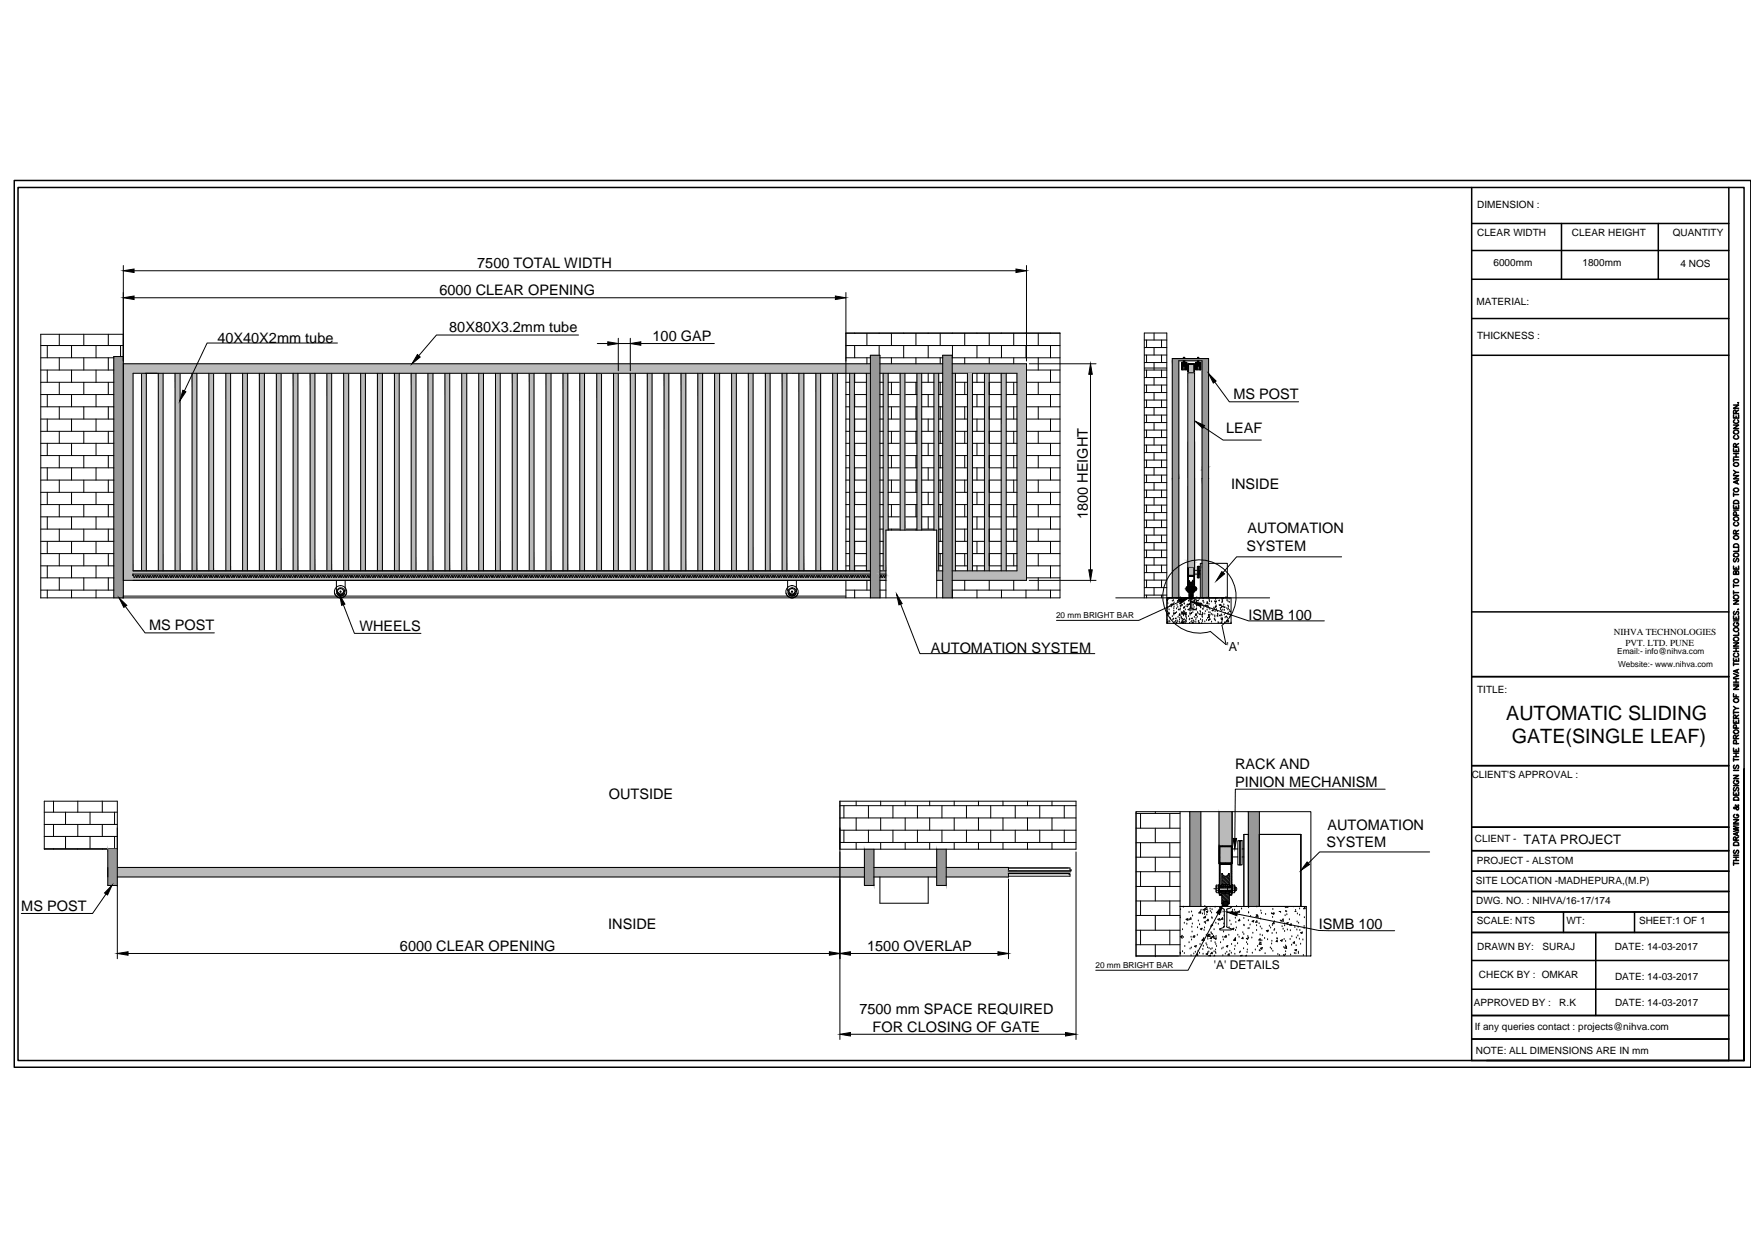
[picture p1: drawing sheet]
<svg xmlns="http://www.w3.org/2000/svg" width="297mm" height="210mm" viewBox="0 0 297 210" stroke-linecap="round" stroke-linejoin="round" font-family="sans-serif">
<defs><g id="words">
<g font-size="3.3">
<text x="254.9" y="121.8">AUTOMATIC SLIDING</text>
<text x="255.9" y="125.8">GATE(SINGLE LEAF)</text>
</g>
<g font-size="2.5">
<text x="80.8" y="45.4">7500 TOTAL WIDTH</text>
<text x="74.4" y="49.9">6000 CLEAR OPENING</text>
<text x="36.8" y="58">40X40X2mm tube</text>
<text x="76" y="56.2">80X80X3.2mm tube</text>
<text x="110.4" y="57.7">100 GAP</text>
<text x="208.7" y="67.5">MS POST</text>
<text x="207.5" y="73.3">LEAF</text>
<text x="208.4" y="82.7">INSIDE</text>
<text x="184.1" y="87.9" transform="rotate(-90 184.1 87.9)">1800 HEIGHT</text>
<text x="211" y="93.3">SYSTEM</text>
<text x="211.1" y="90.3">AUTOMATION</text>
<text x="25.2" y="106.6">MS POST</text>
<text x="60.8" y="106.8">WHEELS</text>
<text x="211.3" y="104.9">ISMB 100</text>
<text x="157.5" y="110.6">AUTOMATION SYSTEM</text>
<text x="209" y="130.2">RACK AND</text>
<text x="103" y="135.3">OUTSIDE</text>
<text x="209" y="133.2">PINION MECHANISM</text>
<text x="224.5" y="143.5">SYSTEM</text>
<text x="224.7" y="140.4">AUTOMATION</text>
<text x="3.6" y="154.2">MS POST</text>
<text x="67.7" y="160.9">6000 CLEAR OPENING</text>
<text x="103" y="157.2">INSIDE</text>
<text x="146.8" y="160.9">1500 OVERLAP</text>
<text x="223.2" y="157.3">ISMB 100</text>
<text x="145.5" y="171.6">7500 mm SPACE REQUIRED</text>
<text x="147.7" y="174.6">FOR CLOSING OF GATE</text>
</g>
<text font-size="2.2" x="257.9" y="142.8">TATA PROJECT</text>
<text font-size="2.1" x="207.6" y="110.3">'A'</text>
<text font-size="2" x="205.4" y="164.1">'A' DETAILS</text>
<g font-size="1.7">
<text x="250" y="35.2">DIMENSION :</text>
<text x="250" y="39.9">CLEAR WIDTH</text>
<text x="266.1" y="39.9">CLEAR HEIGHT</text>
<text x="283.1" y="39.9">QUANTITY</text>
<text x="252.8" y="45.1">6000mm</text>
<text x="267.8" y="45.1">1800mm</text>
<text x="284.4" y="45.1">4 NOS</text>
<text x="249.9" y="51.6">MATERIAL:</text>
<text x="250" y="57.4">THICKNESS :</text>
<text x="250" y="117.3">TITLE:</text>
<text x="249.1" y="131.7">CLIENT'S APPROVAL :</text>
<text x="249.6" y="142.6">CLIENT -</text>
<text x="249.8" y="149.6">SITE LOCATION -MADHEPURA,(M.P)</text>
<text x="249.9" y="146.2">PROJECT - ALSTOM</text>
<text x="249.9" y="153">DWG. NO. : NIHVA/16-17/174</text>
<text x="250" y="156.4">SCALE: NTS</text>
<text x="250" y="160.8">DRAWN BY:</text>
<text x="261.1" y="160.8">SURAJ</text>
<text x="265.1" y="156.4">WT:</text>
<text x="273.3" y="160.9">DATE: 14-03-2017</text>
<text x="277.4" y="156.4">SHEET:1 OF 1</text>
<text x="250.3" y="165.6">CHECK BY : OMKAR</text>
<text x="273.3" y="165.8">DATE: 14-03-2017</text>
<text x="249.4" y="170.3">APPROVED BY :</text>
<text x="263.9" y="170.3">R.K</text>
<text x="273.3" y="170.3">DATE: 14-03-2017</text>
<text x="249.6" y="174.3">If any queries contact : projects@nihva.com</text>
<text x="249.8" y="178.3">NOTE: ALL DIMENSIONS ARE IN mm</text>
</g>
<g font-size="1.6">
<text x="273.1" y="107.5">NIHVA TECHNOLOGIES</text>
<text x="275.1" y="109.3">PVT. LTD. PUNE</text>
</g>
<g font-size="1.4">
<text x="178.7" y="104.6">20 mm BRIGHT BAR</text>
<text x="273.7" y="110.8">Email:- info@nihva.com</text>
<text x="273.9" y="112.8">Website:- www.nihva.com</text>
<text x="185.4" y="163.8">20 mm BRIGHT BAR</text>
</g>
</g></defs>
<!-- layer: 0 -->
<g fill="#bababa" stroke="#bababa" stroke-width=".17">
<path d="M201.6 95l.6-.1v.1z"/>
<path d="M201 94.9h1.2l-.6 .1z"/>
<path d="M32.5 63.2v33.4h.8zM32.5 63.2h.8v33.4z"/>
<path d="M35.3 63.2v33.4h.9zM35.3 63.2h.9v33.4z"/>
<path d="M29.6 63.2v33.4h.9zM29.6 63.2h.9v33.4z"/>
<path d="M123.8 63.2v33.4h.8zM123.8 63.2h.8v33.4z"/>
<path d="M24 63.2v33.4h.8zM24 63.2h.8v33.4z"/>
<path d="M46.8 63.2v33.4h.8zM46.8 63.2h.8v33.4z"/>
<path d="M49.6 63.2v33.4h.8zM49.6 63.2h.8v33.4z"/>
<path d="M52.5 63.2v33.4h.8zM52.5 63.2h.8v33.4z"/>
<path d="M55.3 63.2v33.4h.8zM55.3 63.2h.8v33.4z"/>
<path d="M58.2 63.2v33.4h.8zM58.2 63.2h.8v33.4z"/>
<path d="M78.1 63.2v33.4h.9zM78.1 63.2h.9v33.4z"/>
<path d="M83.9 63.2v33.4h.8zM83.9 63.2h.8v33.4z"/>
<path d="M86.7 63.2v33.4h.8zM86.7 63.2h.8v33.4z"/>
<path d="M89.6 63.2v33.4h.8zM89.6 63.2h.8v33.4z"/>
<path d="M92.4 63.2v33.4h.9zM92.4 63.2h.9v33.4z"/>
<path d="M95.3 63.2v33.4h.8zM95.3 63.2h.8v33.4z"/>
<path d="M101 63.2v33.4h.8zM101 63.2h.8v33.4z"/>
<path d="M103.8 63.2v33.4h.8zM103.8 63.2h.8v33.4z"/>
<path d="M106.7 63.2v33.4h.8zM106.7 63.2h.8v33.4z"/>
<path d="M112.4 63.2v33.4h.8zM112.4 63.2h.8v33.4z"/>
<path d="M115.3 63.2v33.4h.8zM115.3 63.2h.8v33.4z"/>
<path d="M120.9 63.2v33.4h.9zM120.9 63.2h.9v33.4z"/>
<path d="M126.7 63.2v33.4h.8zM126.7 63.2h.8v33.4z"/>
<path d="M147.9 146.8v1.6h10.6zM147.9 146.8h10.6v1.6z"/>
<path d="M143.2 61.6v1.6h4.1zM143.2 61.6h4.1v1.6z"/>
<path d="M148.9 61.6v1.6h10.7zM148.9 61.6h10.7v1.6z"/>
<path d="M161.2 61.6v1.6h12.5zM161.2 61.6h12.5v1.6z"/>
<path d="M172.1 63.2v33.4h1.6zM172.1 63.2h1.6v33.4z"/>
<path d="M161.2 96.6v1.6h12.5zM161.2 96.6h12.5v1.6z"/>
<path d="M169.5 63.2v33.4h.8zM169.5 63.2h.8v33.4z"/>
<path d="M166.6 63.2v33.4h.8zM166.6 63.2h.8v33.4z"/>
<path d="M161.2 63.2v33.4h.5zM161.2 63.2h.5v33.4z"/>
<path d="M158.1 63.2v26.5h.8zM158.1 63.2h.8v26.5z"/>
<path d="M158.5 89.7v6.9h.4zM158.5 89.7h.4v6.9z"/>
<path d="M155.2 63.2v26.5h.8zM155.2 63.2h.8v26.5z"/>
<path d="M146.6 63.2v33.4h.7zM146.6 63.2h.7v33.4z"/>
<path d="M149.5 63.2v26.5h.8zM149.5 63.2h.8v26.5z"/>
<path d="M149.5 89.7v6.9h.4zM149.5 89.7h.4v6.9z"/>
<path d="M135.2 63.2v33.4h.9zM135.2 63.2h.9v33.4z"/>
<path d="M138.1 63.2v33.4h.8zM138.1 63.2h.8v33.4z"/>
<path d="M140.9 63.2v33.4h.8zM140.9 63.2h.8v33.4z"/>
<path d="M143.8 63.2v33.4h.8zM143.8 63.2h.8v33.4z"/>
<path d="M160.1 146.8v1.6h10.6zM160.1 146.8h10.6v1.6z"/>
<path d="M20.9 61.6v1.6h122.3zM20.9 61.6h122.3v1.6z"/>
<path d="M20.9 63.2v33.4h1.6zM20.9 63.2h1.6v33.4z"/>
<path d="M20.9 96.6v1.6h126.4zM20.9 96.6h126.4v1.6z"/>
<path d="M43.9 63.2v33.4h.8zM43.9 63.2h.8v33.4z"/>
<path d="M19.9 146.8v1.6h126.4zM19.9 146.8h126.4v1.6z"/>
<path d="M148.9 96.6v.6h1zM148.9 96.6h1v.6z"/>
<path d="M148.9 97.2v.2h1zM148.9 97.2h1v.2z"/>
<path d="M149.9 97.4l-.1 .3h.1zM149.9 97.4v.3z"/>
<path d="M149.6 97.4l.2 .3zM149.6 97.4h.3l-.1 .3z"/>
<path d="M149.5 97.4l-.1 .3h.3zM149.5 97.4h.1l.1 .3z"/>
<path d="M149.2 97.4l.1 .3h.1zM149.2 97.4h.3l-.1 .3z"/>
<path d="M149.1 97.4l-.1 .3h.3zM149.1 97.4h.1l.1 .3z"/>
<path d="M148.9 97.4l.1 .3zM148.9 97.4h.2l-.1 .3z"/>
<path d="M158.5 96.6v1.6h1.1zM158.5 96.6h1.1v1.6z"/>
<path d="M148.9 97.7v.5h1zM148.9 97.7h1v.5z"/>
<path d="M201.1 61.7v1.4h1zM201.1 61.7h1v1.4z"/>
<path d="M118.1 63.2v33.4h.8zM118.1 63.2h.8v33.4z"/>
<path d="M61 63.2v33.4h.8zM61 63.2h.8v33.4z"/>
<path d="M63.9 63.2v33.4h.8zM63.9 63.2h.8v33.4z"/>
<path d="M41.1 63.2v33.4h.8zM41.1 63.2h.8v33.4z"/>
<path d="M38.2 63.2v33.4h.8zM38.2 63.2h.8v33.4z"/>
<path d="M26.8 63.2v33.4h.8zM26.8 63.2h.8v33.4z"/>
<path d="M109.6 63.2v33.4h.8zM109.6 63.2h.8v33.4z"/>
<path d="M66.8 63.2v33.4h.8zM66.8 63.2h.8v33.4z"/>
<path d="M98.1 63.2v33.4h.8zM98.1 63.2h.8v33.4z"/>
<path d="M72.4 63.2v33.4h.9zM72.4 63.2h.9v33.4z"/>
<path d="M75.3 63.2v33.4h.8zM75.3 63.2h.8v33.4z"/>
<path d="M69.6 63.2v33.4h.8zM69.6 63.2h.8v33.4z"/>
<path d="M81 63.2v33.4h.8zM81 63.2h.8v33.4z"/>
<path d="M163.7 63.2v33.4h.9zM163.7 63.2h.9v33.4z"/>
<path d="M152.4 63.2v26.5h.8zM152.4 63.2h.8v26.5z"/>
<path d="M132.4 63.2v33.4h.8zM132.4 63.2h.8v33.4z"/>
<path d="M129.5 63.2v33.4h.8zM129.5 63.2h.8v33.4z"/>
<path d="M206.3 137.4v5.8h2.2zM206.3 137.4h2.2v5.8z"/>
<path d="M206.5 143.3v2.8h1.9zM206.5 143.3h1.9v2.8z"/>
<path d="M170.7 147.4v.5h10.3zM170.7 147.4h10.5l-.2 .5z"/>
<path d="M201.1 96v1.4h1zM201.1 96h1v1.4z"/>
<path d="M201 63.1v17.9h1.2zM201 63.1h1.2v17.9z"/>
<path d="M201 81v13.9h1.2zM201 81h1.2v13.9z"/>
<path d="M201 94.9v.1h.6zM201 95h.6l-.6 .2z"/>
<path d="M201 95.2h1.2l-.6-.2zM201.6 95h.6v.2z"/>
<path d="M201 95.2v.8h1.2zM201 95.2h1.2v.8z"/>
</g>
<g fill="none" stroke="#000" stroke-width=".17">
<path d="M6.9 58.5h14M8 58.5v2.1M10 56.6v1.9M12.1 58.5v2.1M14.2 56.6v1.9M16.3 58.5v2.1M18.3 56.6v1.9M20.4 58.5v1.9M20.9 44.9v56.3M20.9 56.6h-14v44.6M22.7 50.4h118.7M22.7 45.8h149.3"/>
<path d="M57.1 58.1h-22l-3.9 8.1M97.9 56.7h-24l-3 3.5M101.1 58.2h1.8M104.6 57.3v5.5M104.6 58.2h2.1M106.7 57.3v5.5M108.5 58.2h12.4M143.2 56.4h36.2v44.8h-172.5M143.2 56.4h36.2M143.2 58.5h36.2M143.2 49.5v47.1M144.7 56.4h.1"/>
<path d="M144.7 58.5v2.1M146.7 56.4v2.1M148.8 56.4h.1M148.8 58.5v1.6M150.9 56.4v2.1M153 56.4h.1M153 58.5v2.1M155 56.4v2.1M157.1 56.4h.1M157.1 58.5v2.1M159.1 56.4v2.1M161.2 56.4h.1"/>
<path d="M161.2 58.5v2.1M163.3 56.4v2.1M165.4 56.4h.1M165.4 58.5v2.1M167.4 56.4v2.1M169.5 56.4h.1M169.5 58.5v2.1M171.6 56.4v2.1M173.7 56.4h.1M173.7 58.5v2.1M173.7 44.9v16.2M175.7 56.4v2.1"/>
<path d="M177.8 56.4h.1M177.8 58.5v2.1M193.7 57.6h3.8M193.7 58.8h3.8M194.1 57.6v1.2M195.3 56.4v1.2M195.3 58.8v1.3M196.6 57.6v1.2M6.9 64.7h12.4M6.9 66.8h12.4M6.9 68.9h12.4M6.9 70.9h12.4"/>
<path d="M6.9 73h12.4M6.9 75h12.4M6.9 77.1h12.4M6.9 79.2h12.4M6.9 62.6h12.4M6.9 60.6h12.4M8 62.6v2.1M8 66.8v2.1M8 70.9v2.1M8 75v2.1M8 79.2v2.1M10 60.6v2"/>
<path d="M10 64.7v2.1M10 68.9v2M10 73v2M10 77.1v2.1M12.1 62.6v2.1M12.1 66.8v2.1M12.1 70.9v2.1M12.1 75v2.1M12.1 79.2v2.1M14.2 60.6v2M14.2 64.7v2.1M14.2 68.9v2"/>
<path d="M14.2 73v2M14.2 77.1v2.1M16.3 62.6v2.1M16.3 66.8v2.1M16.3 70.9v2.1M16.3 75v2.1M16.3 79.2v2.1M18.3 60.6v2M18.3 64.7v2.1M18.3 68.9v2M18.3 73v2M18.3 77.1v2.1"/>
<path d="M20.9 61.6h126.4M20.9 60.4h-1.6v40.8M24 63.2v33.4M24.8 63.2v33.4M26.8 63.2v33.4M27.6 63.2v33.4M29.6 63.2v33.4M30.5 63.2v33.4M32.5 63.2v33.4M33.3 63.2v33.4M35.3 63.2v33.4M36.2 63.2v33.4"/>
<path d="M38.2 63.2v33.4M39 63.2v33.4M41.1 63.2v33.4M41.9 63.2v33.4M43.9 63.2v33.4M44.7 63.2v33.4M46.8 63.2v33.4M47.6 63.2v33.4M49.6 63.2v33.4M50.4 63.2v33.4M52.5 63.2v33.4M53.3 63.2v33.4"/>
<path d="M55.3 63.2v33.4M56.1 63.2v33.4M58.2 63.2v33.4M59 63.2v33.4M61 63.2v33.4M61.8 63.2v33.4M63.9 63.2v33.4M64.7 63.2v33.4M66.8 63.2v33.4M67.6 63.2v33.4M69.6 63.2v33.4M70.4 63.2v33.4"/>
<path d="M72.4 63.2v33.4M73.3 63.2v33.4M75.3 63.2v33.4M76.1 63.2v33.4M78.1 63.2v33.4M79 63.2v33.4M81 63.2v33.4M81.8 63.2v33.4M83.9 63.2v33.4M84.7 63.2v33.4M86.7 63.2v33.4M87.5 63.2v33.4"/>
<path d="M89.6 63.2v33.4M90.4 63.2v33.4M92.4 63.2v33.4M93.3 63.2v33.4M95.3 63.2v33.4M96.1 63.2v33.4M98.1 63.2v33.4M98.9 63.2v33.4M101 63.2v33.4M101.8 63.2v33.4M103.8 63.2v33.4M104.6 63.2v33.4"/>
<path d="M106.7 63.2v33.4M107.5 63.2v33.4M109.6 63.2v33.4M110.4 63.2v33.4M112.4 63.2v33.4M113.2 63.2v33.4M115.3 63.2v33.4M116.1 63.2v33.4M118.1 63.2v33.4M118.9 63.2v33.4M120.9 63.2v33.4M121.8 63.2v33.4"/>
<path d="M123.8 63.2v33.4M124.6 63.2v33.4M126.7 63.2v33.4M127.5 63.2v33.4M129.5 63.2v33.4M130.3 63.2v33.4M132.4 63.2v33.4M133.2 63.2v33.4M135.2 63.2v33.4M136.1 63.2v33.4M138.1 63.2v33.4M138.9 63.2v33.4"/>
<path d="M140.9 63.2v33.4M141.7 63.2v33.4M143.2 64.7h.6M143.2 66.8h.6M143.2 68.9h.6M143.2 70.9h.6M143.2 73h.6M143.2 75h.6M143.2 77.1h.6M143.2 79.2h.6M143.2 60.6h4.1M143.8 63.2v33.4"/>
<path d="M144.6 63.2v33.4M144.6 64.7h2M144.6 66.8h2M144.6 68.9h2M144.6 70.9h2M144.6 73h2M144.6 75h2M144.6 77.1h2M144.6 79.2h2M144.7 63.2v1.5M144.7 66.8v2.1M144.7 70.9v2.1"/>
<path d="M144.7 75v2.1M144.7 79.2v2.1M146.6 63.2v33.4M146.7 60.6v1M147.3 63.2h-124.8v33.4h124.8M148.9 61.6h10.7M148.9 63.2h10.7M148.9 64.7h.6M148.9 66.8h.6M148.9 68.9h.6M148.9 70.9h.6M148.9 73h.6"/>
<path d="M148.9 75h.6M148.9 77.1h.6M148.9 79.2h.6M148.9 60.6h10.7M149.5 63.2v33.4M150.3 64.7h2.1M150.3 66.8h2.1M150.3 68.9h2.1M150.3 70.9h2.1M150.3 73h2.1M150.3 75h2.1M150.3 77.1h2.1"/>
<path d="M150.3 79.2h2.1M150.3 63.2v26.5M150.9 60.6v1M150.9 64.7v2.1M150.9 68.9v2M150.9 73v2M150.9 77.1v2.1M152.4 63.2v26.5M153.2 64.7h2M153.2 66.8h2M153.2 68.9h2M153.2 70.9h2"/>
<path d="M153.2 73h2M153.2 75h2M153.2 77.1h2M153.2 79.2h2M153.2 63.2v26.5M155 60.6v1M155 64.7v2.1M155 68.9v2M155 73v2M155 77.1v2.1M155.2 63.2v26.5M156 63.2v26.5"/>
<path d="M156 64.7h2.1M156 66.8h2.1M156 68.9h2.1M156 70.9h2.1M156 73h2.1M156 75h2.1M156 77.1h2.1M156 79.2h2.1M157.1 63.2v1.5M157.1 66.8v2.1M157.1 70.9v2.1M157.1 75v2.1"/>
<path d="M157.1 79.2v2.1M158.1 63.2v26.5M158.9 63.2v33.4M158.9 64.7h.7M158.9 66.8h.7M158.9 68.9h.7M158.9 70.9h.7M158.9 73h.7M158.9 75h.7M158.9 77.1h.7M158.9 79.2h.7M159.1 60.6v1"/>
<path d="M159.1 64.7v2.1M159.1 68.9v2M159.1 73v2M159.1 77.1v2.1M161.2 61.6h12.5v36.6h-12.5M161.2 63.2h10.9v33.4h-10.9M161.2 60.6h18.2M161.7 64.7h2M161.7 66.8h2M161.7 68.9h2M161.7 70.9h2M161.7 73h2"/>
<path d="M161.7 75h2M161.7 77.1h2M161.7 79.2h2M161.7 63.2v33.4M163.3 60.6v1M163.3 64.7v2.1M163.3 68.9v2M163.3 73v2M163.3 77.1v2.1M163.7 63.2v33.4M164.6 64.7h2M164.6 66.8h2"/>
<path d="M164.6 68.9h2M164.6 70.9h2M164.6 73h2M164.6 75h2M164.6 77.1h2M164.6 79.2h2M164.6 63.2v33.4M165.4 63.2v1.5M165.4 66.8v2.1M165.4 70.9v2.1M165.4 75v2.1M165.4 79.2v2.1"/>
<path d="M166.6 63.2v33.4M167.4 64.7h2.1M167.4 66.8h2.1M167.4 68.9h2.1M167.4 70.9h2.1M167.4 73h2.1M167.4 75h2.1M167.4 77.1h2.1M167.4 79.2h2.1M167.4 60.6v1M167.4 63.2v33.4M169.5 63.2v33.4"/>
<path d="M170.3 64.7h1.8M170.3 66.8h1.8M170.3 68.9h1.8M170.3 70.9h1.8M170.3 73h1.8M170.3 75h1.8M170.3 77.1h1.8M170.3 79.2h1.8M170.3 63.2v33.4M171.6 60.6v1M171.6 64.7v2.1M171.6 68.9v2"/>
<path d="M171.6 73v2M171.6 77.1v2.1M173.7 64.7h5.7M173.7 66.8h5.7M173.7 68.9h5.7M173.7 70.9h5.7M173.7 73h5.7M173.7 75h5.7M173.7 77.1h5.7M173.7 79.2h5.7M173.7 62.6h5.7M174.2 61.6h11.3"/>
<path d="M175.7 60.6v2M175.7 64.7v2.1M175.7 68.9v2M175.7 73v2M175.7 77.1v2.1M177.8 62.6v2.1M177.8 66.8v2.1M177.8 70.9v2.1M177.8 75v2.1M177.8 79.2v2.1M184.6 63.4v33.1M193.7 60.1h3.8"/>
<path d="M193.7 61.4h3.8M193.7 62.6h3.8M193.7 63.9h3.8M193.7 65.2h3.8M193.7 66.4h3.8M193.7 67.7h3.8M193.7 69h3.8M193.7 70.3h3.8M193.7 71.5h3.8M193.7 72.8h3.8M193.7 74.1h3.8M193.7 75.3h3.8"/>
<path d="M193.7 76.6h3.8M193.7 77.9h3.8M193.7 79.1h3.8M193.7 62.3h3.8M194.1 60.1v1.3M194.1 62.6v1.3M194.1 65.2v1.2M194.1 67.7v1.3M194.1 70.3v1.2M194.1 72.8v1.3M194.1 75.3v1.3M194.1 77.9v1.2"/>
<path d="M195.3 61.4v1.2M195.3 63.9v1.3M195.3 66.4v1.3M195.3 69v1.3M195.3 71.5v1.3M195.3 74.1v1.2M195.3 76.6v1.3M195.3 79.1v1.3M196.6 60.1v1.3M196.6 62.6v1.3M196.6 65.2v1.2M196.6 67.7v1.3"/>
<path d="M196.6 70.3v1.2M196.6 72.8v1.3M196.6 75.3v1.3M196.6 77.9v1.2M198.4 60.7v40.5M200.2 61.7h.1M200.2 61.7v.2h.4l-.1-.2M200.2 61.7h.4M200.2 61.9h.1M200.2 61.3v1.3M200.3 60.5h.2v.2h-.2zM200.3 61.1h.2v.2h-.2z"/>
<path d="M200.3 61.4h.2zM200.3 61.8h.2M200.3 61.8v.1M200.3 61.4v.3M200.4 61.8v.1M200.5 61.4v.3M200.5 61.8v.1M200.5 61.3v1.3M200.5 61.4h-.2v.3M200.6 61.7v.2M201 74.7v24.6M202.2 74.7v24.6"/>
<path d="M202.6 61.7h.1M202.6 61.7v.2h.4v-.2M202.6 61.7h.4M202.6 61.1h.3v.2h-.3zM202.6 61.3v1.3M202.7 60.5h.2v.2h-.2zM202.7 61.4h.1M202.7 61.4h.2M202.7 61.8h.2M202.7 61.4v.3M202.7 61.8v.1M202.9 61.4v.3"/>
<path d="M202.9 61.8v.1M202.9 61.7h.1M202.9 61.9h.1M202.9 61.3v1.3M203 61.7h.1M203.7 72.3l3.3 2.2h6.5M204.6 60.7v40.5M205.6 64.7l2.5 3.3h11.7M6.9 81.3h12.4M6.9 83.3h12.4M6.9 85.4h12.4M6.9 87.5h12.4"/>
<path d="M6.9 89.6h12.4M6.9 91.6h12.4M6.9 93.7h12.4M6.9 95.8h12.4M6.9 99.9h12.4M6.9 97.8h12.4M8 83.3v2.1M8 87.5v2.1M8 91.6v2.1M8 95.8v2M8 99.9v1.3M10 81.3v2"/>
<path d="M10 85.4v2.1M10 89.6v2M10 93.7v2.1M10 97.8v2.1M12.1 83.3v2.1M12.1 87.5v2.1M12.1 91.6v2.1M12.1 95.8v2M12.1 99.9v1.3M14.2 81.3v2M14.2 85.4v2.1M14.2 89.6v2"/>
<path d="M14.2 93.7v2.1M14.2 97.8v2.1M16.3 83.3v2.1M16.3 87.5v2.1M16.3 91.6v2.1M16.3 95.8v2M16.3 99.9v1.3M18.3 81.3v2M18.3 85.4v2.1M18.3 89.6v2M18.3 93.7v2.1M18.3 97.8v2.1"/>
<path d="M20.9 98.2h126.4M56.9 98.2v1.7l.5 .6h.5l.5-.6v-1.7M57 99.9v.1M57.1 99.8l-.1 .1M57.3 99.6l-.1 .1M57.4 99.6h-.1M57.5 99.5h.1M57.7 99.5h.1M57.9 99.6h.1M58 99.6l.1 .1M58.2 99.7l.1 .1M58.3 99.9v.1"/>
<path d="M133.3 98.2v1.7l.6 .6h.4l.5-.6v-1.7M133.4 99.9v.1M133.5 99.8l-.1 .1M133.6 99.6v.1M133.8 99.6h-.1M133.9 99.5h.1M134.1 99.5h.1M134.3 99.6h.1M134.5 99.6v.1M134.6 99.7l.1 .1M134.7 99.9l.1 .3M143.2 81.3h.6"/>
<path d="M143.2 83.3h.6M143.2 85.4h.6M143.2 87.5h.6M143.2 89.6h.6M143.2 91.6h.6M143.2 93.7h.6M143.2 95.8h.6M143.2 99.9h4.1M143.2 98.2v3M144.6 81.3h2M144.6 83.3h2M144.6 85.4h2"/>
<path d="M144.6 87.5h2M144.6 89.6h2M144.6 91.6h2M144.6 93.7h2M144.6 95.8h2M144.7 83.3v2.1M144.7 87.5v2.1M144.7 91.6v2.1M144.7 95.8v.8M144.7 99.9v1.3M146.7 98.2v1.7M147.3 97.2h-124.8v.2h.1l.1 .3h.1l.1-.3h.1l.1 .3 .2-.3h.2v.3l.2-.3h.1l.1 .3h.1l.1-.3h.2v.3h.2l.1-.3h.1l.1 .3 .1-.3h.2v.3h.2l.1-.3h.1l.1 .3h.1l.1-.3h.1l.1 .3 .2-.3h.1l.1 .3 .2-.3h.1l.1 .3h.1l.1-.3h.1l.1 .3h.1l.1-.3h.2v.3l.2-.3h.2v.3h.2v-.3h.2v.3h.2l.1-.3h.1l.1 .3h.1l.1-.3h.1l.1 .3 .2-.3h.1l.1 .3h.1l.1-.3h.1l.1 .3h.1l.1-.3h.1l.1 .3 .2-.3h.2v.3l.2-.3h.1l.1 .3h.2v-.3h.2l.1 .3h.1l.1-.3h.1l.1 .3 .1-.3h.2l.1 .3h.1l.1-.3h.1l.1 .3h.1l.1-.3h.1l.1 .3h.1l.1-.3h.1l.1 .3 .2-.3h.1l.1 .3h.1l.1-.3h.1l.1 .3h.2v-.3h.2l.1 .3 .1-.3h.2l.1 .3 .1-.3h.2l.1 .3h.1l.1-.3h.1l.1 .3h.1l.1-.3h.1l.1 .3 .2-.3h.1l.1 .3h.1l.1-.3h.1l.1 .3h.1l.1-.3h.1l.1 .3 .2-.3h.2l.1 .3 .1-.3h.2v.3h.2v-.3h.2l.1 .3h.1l.1-.3h.1l.1 .3 .2-.3h.1l.1 .3 .2-.3h.1l.1 .3h.1l.1-.3h.1l.1 .3h.1l.1-.3h.1l.1 .3 .2-.3h.1l.1 .3h.1l.1-.3h.2v.3h.2v-.3h.2l.1 .3 .1-.3h.2l.1 .3 .2-.3h.1l.1 .3h.1l.1-.3h.1l.1 .3h.1l.1-.3h.1l.1 .3 .2-.3h.2v.3h.1l.1-.3h.1l.1 .3h.1l.1-.3h.2v.3h.2l.1-.3h.1l.1 .3 .1-.3h.2v.3h.2l.1-.3h.1l.1 .3h.1l.1-.3h.1l.1 .3 .2-.3h.1l.1 .3 .2-.3h.1l.1 .3h.1l.1-.3h.1l.1 .3h.1l.1-.3h.2v.3l.2-.3h.1l.1 .3h.1l.1-.3h.2v.3h.2l.1-.3h.1l.1 .3h.1v-.3h.2l.1 .3 .2-.3h.1l.1 .3h.1l.1-.3h.1l.1 .3h.1l.1-.3h.1l.1 .3 .2-.3h.2v.3l.2-.3h.1l.1 .3h.2v-.3h.2v.3h.2l.1-.3h.1l.1 .3 .1-.3h.2l.1 .3h.1l.1-.3h.1l.1 .3h.1l.1-.3h.1l.1 .3 .2-.3h.1l.1 .3 .2-.3h.1l.1 .3h.1l.1-.3h.1l.1 .3h.2v-.3h.2v.3l.2-.3h.2v.3h.2v-.3h.2l.1 .3h.1l.1-.3h.1l.1 .3h.1l.1-.3h.1l.1 .3 .2-.3h.1l.1 .3h.1l.1-.3h.1l.1 .3h.1l.1-.3h.1l.1 .3 .2-.3h.2l.1 .3 .1-.3h.1l.1 .3h.2v-.3h.2l.1 .3h.1l.1-.3h.1l.1 .3 .1-.3h.2l.1 .3h.1l.1-.3h.1l.1 .3h.1l.1-.3h.1l.1 .3h.1l.1-.3h.1l.1 .3 .2-.3h.1l.1 .3h.1l.1-.3h.1l.1 .3h.2v-.3h.2l.1 .3 .1-.3h.2l.1 .3 .2-.3h.1l.1 .3h.1l.1-.3h.1l.1 .3h.1l.1-.3h.1l.1 .3 .2-.3h.1l.1 .3h.1l.1-.3h.1l.1 .3h.1l.1-.3h.2v.3h.2v-.3h.2l.1 .3 .1-.3h.2v.3h.2l.1-.3h.1l.1 .3h.1l.1-.3h.1l.1 .3 .2-.3h.1l.1 .3 .2-.3h.1l.1 .3h.1l.1-.3h.1l.1 .3h.1l.1-.3h.2v.3l.2-.3h.1l.1 .3h.1l.1-.3h.2v.3h.2l.1-.3h.1l.1 .3 .1-.3h.2l.1 .3 .2-.3h.1l.1 .3h.1l.1-.3h.1l.1 .3h.1l.1-.3h.1l.1 .3 .2-.3h.2v.3h.1l.1-.3h.1l.1 .3h.1l.1-.3h.2v.3h.2l.1-.3h.1l.1 .3 .1-.3h.2v.3h.2l.1-.3h.1l.1 .3h.1l.1-.3h.1l.1 .3 .2-.3h.1l.1 .3 .2-.3h.1l.1 .3h.1l.1-.3h.1l.1 .3h.2v-.3h.2v.3l.2-.3h.1l.1 .3h.2v-.3h.2l.1 .3h.1l.1-.3h.1l.1 .3h.1v-.3h.2l.1 .3 .2-.3h.1l.1 .3h.1l.1-.3h.1l.1 .3h.1l.1-.3h.1l.1 .3 .2-.3h.2v.3l.2-.3h.1l.1 .3h.2v-.3h.2l.1 .3h.1l.1-.3h.1l.1 .3 .1-.3h.2l.1 .3h.1l.1-.3h.1l.1 .3h.1l.1-.3h.1l.1 .3 .2-.3h.1l.1 .3 .2-.3h.1l.1 .3h.1l.1-.3h.1l.1 .3h.2v-.3h.2l.1 .3 .1-.3h.2v.3h.2v-.3h.2l.1 .3h.1l.1-.3h.1l.1 .3h.1l.1-.3h.1l.1 .3 .2-.3h.1l.1 .3h.1l.1-.3h.1l.1 .3h.1l.1-.3h.1l.1 .3 .2-.3h.2l.1 .3 .1-.3h.2v.3h.2v-.3h.2l.1 .3h.1l.1-.3h.1l.1 .3 .2-.3h.1l.1 .3h.1l.1-.3h.1l.1 .3h.1l.1-.3h.1l.1 .3h.1l.1-.3h.2v.3l.2-.3h.1l.1 .3h.1l.1-.3h.2v.3h.2l.1-.3h.1l.1 .3 .1-.3h.2l.1 .3 .2-.3h.1l.1 .3h.1l.1-.3h.1l.1 .3h.1l.1-.3h.1l.1 .3 .2-.3h.1l.1 .3h.1l.1-.3h.1l.1 .3h.1l.1-.3h.2v.3h.2v-.3h.2l.1 .3 .1-.3h.2v.3h.2l.1-.3h.1l.1 .3h.1l.1-.3h.1l.1 .3 .2-.3h.1l.1 .3 .2-.3h.1l.1 .3h.1l.1-.3h.1l.1 .3h.1l.1-.3h.2v.3l.2-.3h.1l.1 .3h.2v-.3h.2v.3h.2l.1-.3h.1l.1 .3 .1-.3h.2l.1 .3 .2-.3h.1l.1 .3h.1l.1-.3h.1l.1 .3h.1l.1-.3h.1l.1 .3 .2-.3h.2v.3h.1l.1-.3h.1l.1 .3h.2v-.3h.2l.1 .3h.1l.1-.3h.1l.1 .3 .1-.3h.2l.1 .3h.1l.1-.3h.1l.1 .3h.1l.1-.3h.1l.1 .3 .2-.3h.1l.1 .3 .2-.3h.1l.1 .3h.1l.1-.3h.1l.1 .3h.2v-.3h.2l.1 .3 .1-.3h.1l.1 .3h.2v-.3h.2l.1 .3h.1l.1-.3h.1l.1 .3h.1v-.3h.2l.1 .3 .2-.3h.1l.1 .3h.1l.1-.3h.1l.1 .3h.1l.1-.3h.1l.1 .3 .2-.3h.2l.1 .3 .1-.3h.2v.3h.2v-.3h.2l.1 .3h.1l.1-.3h.1l.1 .3 .2-.3h.1l.1 .3h.1l.1-.3h.1l.1 .3h.1l.1-.3h.1l.1 .3h.1l.1-.3h.1l.1 .3 .2-.3h.1l.1 .3h.1l.1-.3h.2v.3h.2v-.3h.2l.1 .3 .1-.3h.2l.1 .3 .2-.3h.1l.1 .3h.1l.1-.3h.1l.1 .3h.1l.1-.3h.1l.1 .3 .2-.3h.1l.1 .3h.1l.1-.3h.1l.1 .3h.1l.1-.3h.2v.3l.2-.3h.2l.1 .3 .1-.3h.2v.3h.2l.1-.3h.1l.1 .3h.1l.1-.3h.1l.1 .3 .2-.3h.1l.1 .3h.1l.1-.3h.1l.1 .3h.1l.1-.3h.1l.1 .3h.1l.1-.3h.2v.3l.2-.3h.1l.1 .3h.1l.1-.3h.2v.3h.2l.1-.3h.1l.1 .3 .1-.3h.2l.1 .3 .2-.3h.1l.1 .3h.1l.1-.3h.1l.1 .3h.1l.1-.3h.1l.1 .3 .2-.3h.1l.1 .3h.1l.1-.3h.1l.1 .3h.2v-.3h.2v.3h.2v-.3h.2l.1 .3 .1-.3h.2l.1 .3h.1l.1-.3h.1l.1 .3h.1l.1-.3h.1l.1 .3 .2-.3h.1l.1 .3 .2-.3h.1l.1 .3h.1l.1-.3h.1l.1 .3h.2v-.3h.2v.3l.2-.3h.1l.1 .3h.2v-.3h.2l.1 .3h.1l.1-.3h.1l.1 .3 .1-.3h.2l.1 .3 .2-.3h.1l.1 .3h.1l.1-.3h.1l.1 .3h.1l.1-.3h.1l.1 .3 .2-.3h.2v.3h.1l.1-.3h.1l.1 .3h.2v-.3h.2l.1 .3h.1l.1-.3h.1l.1 .3 .1-.3h.2l.1 .3h.1l.1-.3h.1l.1 .3h.1l.1-.3h.1l.1 .3 .2-.3h.1l.1 .3 .2-.3h.1l.1 .3h.1l.1-.3h.2v.3h.2v-.3h.2l.1 .3 .1-.3h.2v.3h.2l.1-.3h.1l.1 .3h.1l.1-.3h.1l.1 .3h.1l.1-.3h.1l.1 .3 .2-.3h.1l.1 .3h.1l.1-.3h.1l.1 .3h.1l.1-.3h.2v.3l.2-.3h.2l.1 .3 .1-.3h.2v.3h.2l.1-.3h.1l.1 .3h.1l.1-.3h.1l.1 .3 .2-.3h.1l.1 .3h.1l.1-.3h.1l.1 .3h.1l.1-.3h.1l.1 .3h.1l.1-.3h.2v.3l.2-.3h.1l.1 .3h.1l.1-.3h.2v.3h.2l.1-.3h.1l.1 .3 .1-.3h.2l.1 .3 .2-.3h.1l.1 .3h.1l.1-.3h.1l.1 .3h.1l.1-.3h.1l.1 .3 .2-.3h.1l.1 .3h.1l.1-.3h.1l.1 .3h.1l.1-.3h.2v.3l.2-.3h.2l.1 .3 .1-.3h.2v.3h.2l.1-.3h.1l.1 .3h.1l.1-.3h.1l.1 .3 .2-.3h.1l.1 .3h.1l.1-.3h.1l.1 .3h.1l.1-.3h.1l.1 .3h.2l.1-.3"/>
<path d="M148.9 96.6h1M148.9 81.3h.6M148.9 83.3h.6M148.9 85.4h.6M148.9 87.5h.6M148.9 89.6h.6M148.9 91.6h.6M148.9 93.7h.6M148.9 95.8h.6M148.9 99.9h1M148.9 98.2h1M148.9 97.2h1"/>
<path d="M149.9 97.4l-.1 .3-.2-.3h-.1l-.1 .3-.3-.3-.2 .3M150.3 81.3h2.1M150.3 83.3h2.1M150.3 85.4h2.1M150.3 87.5h2.1M150.3 89.6h2.1M150.9 81.3v2M150.9 85.4v2.1M150.9 89.6v.1M153.2 81.3h2M153.2 83.3h2M153.2 85.4h2"/>
<path d="M153.2 87.5h2M153.2 89.6h2M155 81.3v2M155 85.4v2.1M155 89.6v.1M156 81.3h2.1M156 83.3h2.1M156 85.4h2.1M156 87.5h2.1M156 89.6h2.1M157.1 83.3v2.1M157.1 87.5v2.1"/>
<path d="M158.5 96.6h1.1M158.5 98.2h1.1M158.9 81.3h.7M158.9 83.3h.7M158.9 85.4h.7M158.9 87.5h.7M158.9 89.6h.7M158.9 91.6h.7M158.9 93.7h.7M158.9 95.8h.7M159.1 81.3v2M159.1 85.4v2.1"/>
<path d="M159.1 89.6v2M159.1 93.7v2.1M161.2 99.9h18.2M161.2 99.9v1.3M161.7 81.3h2M161.7 83.3h2M161.7 85.4h2M161.7 87.5h2M161.7 89.6h2M161.7 91.6h2M161.7 93.7h2M161.7 95.8h2"/>
<path d="M163.3 81.3v2M163.3 85.4v2.1M163.3 89.6v2M163.3 93.7v2.1M163.3 98.2v1.7M164.6 81.3h2M164.6 83.3h2M164.6 85.4h2M164.6 87.5h2M164.6 89.6h2M164.6 91.6h2M164.6 93.7h2"/>
<path d="M164.6 95.8h2M165.4 83.3v2.1M165.4 87.5v2.1M165.4 91.6v2.1M165.4 95.8v.8M165.4 99.9v1.3M167.4 81.3h2.1M167.4 83.3h2.1M167.4 85.4h2.1M167.4 87.5h2.1M167.4 89.6h2.1M167.4 91.6h2.1"/>
<path d="M167.4 98.2v1.7M169.5 93.7h-2.1v2.1h2.1M169.5 99.9v1.3M170.3 81.3h1.8M170.3 83.3h1.8M170.3 85.4h1.8M170.3 87.5h1.8M170.3 89.6h1.8M170.3 91.6h1.8M170.3 93.7h1.8M170.3 95.8h1.8M171.6 81.3v2"/>
<path d="M171.6 85.4v2.1M171.6 89.6v2M171.6 93.7v2.1M171.6 98.2v1.7M173.7 99.9v1.3M173.7 81.3h5.7M173.7 83.3h5.7M173.7 85.4h5.7M173.7 87.5h5.7M173.7 89.6h5.7M173.7 91.6h5.7M173.7 93.7h5.7"/>
<path d="M173.7 95.8h5.7M173.7 97.8h5.7M174.2 98.2h11.3M175.7 81.3v2M175.7 85.4v2.1M175.7 89.6v2M175.7 93.7v2.1M175.7 97.8v2.1M177.8 83.3v2.1M177.8 87.5v2.1M177.8 91.6v2.1M177.8 95.8v2"/>
<path d="M177.8 99.9v1.3M193.7 80.4h3.8M193.7 81.7h3.8M193.7 83h3.8M193.7 84.2h3.8M193.7 85.5h3.8M193.7 86.8h3.8M193.7 88h3.8M193.7 89.3h3.8M193.7 90.6h3.8M193.7 91.8h3.8M193.7 93.1h3.8"/>
<path d="M193.7 94.4h3.8M193.7 95.7h3.8M193.7 96.9h3.8M193.7 98.2h3.8M193.7 99.5h3.8M194.1 80.4v1.3M194.1 83v1.2M194.1 85.5v1.3M194.1 88v1.3M194.1 90.6v1.2M194.1 93.1v1.3M194.1 95.7v1.2"/>
<path d="M194.1 98.2v1.3M195.3 81.7v1.3M195.3 84.2v1.3M195.3 86.8v1.2M195.3 89.3v1.3M195.3 91.8v1.3M195.3 94.4v1.3M195.3 96.9v1.3M195.3 99.5v1.2M196.6 80.4v1.3M196.6 83v1.2M196.6 85.5v1.3"/>
<path d="M196.6 88v1.3M196.6 90.6v1.2M196.6 93.1v1.3M196.6 95.7v1.2M196.6 98.2v1.3M201 81v15h1.2v-15M201.1 99.5v-.1l.1 .1M201.1 99.9h.1M201.2 99.5h.3M201.2 99.9h.8M201.2 99.9h.1M201.3 99.5l.3-.2 .3 .2z"/>
<path d="M201.3 99.3h.6M201.3 99.3v.2M201.3 99.4l-.1 .1M201.3 99.3l.3 .2 .3-.2M201.5 99.9h.1M201.5 99.5h.1M201.6 99.3v.2M201.6 99.9v.2M201.6 99.9l.3 .2M201.6 99.9l-.3 .2M201.7 99.9h.1M201.7 99.5h.1"/>
<path d="M201.7 99.5h.3M201.9 99.3v.2M201.9 99.4l.1 .1M202 99.9h.1M202 99.5v-.1l.1 .1M202 99.9h-.1M202.2 97.4v-34.3h-1.2v34.4M202.2 96.5h.4M202.2 97.2h.4M202.6 95.9h.3v1.9h-.3zM202.8 95.9h.2v1.9h-.2zM203.2 96.5h-.2v.7h.2"/>
<path d="M203.5 95.4h-.3v5.8M204.6 95.4h3.1v5.8h-3.1zM227.1 94.3h-17.8l-2.3 2.6M20.9 100.9h122.3M21.2 102.6l3.4 4.5h11.7M56.6 100.4a1.04 1.04 0 0 0 1 .8 1.04 1.04 0 0 0 1-.8M57 100.1l-.1 .1M57 100.3v.1M57 100.4l.1 .2M57.1 100.5l.1 .2M57.1 100.6l.3 .2M57.2 100.4a.53 .53 0 0 0 .4 .3 .53 .53 0 0 0 .5-.3"/>
<path d="M57.3 100.8l.1 .1M57.4 100.8l.2 .1M57.5 100.9h.1M57.7 100.9h.1M57.7 100.9h-.1M57.9 100.8l-.1 .1M58.1 100.7l-.1 .1M58.1 102.4l1.9 4.8h11.2M58.2 100.7l-.3 .2M58.2 100.6l-.1 .1M58.3 100.5l-.1 .2M58.3 100.4v.2"/>
<path d="M58.3 100.1l.1 .1M58.3 100.4v.1M58.4 100.2h.1M58.4 100.3l-.1 .1M133 100.4a1.04 1.04 0 0 0 1 .8 1.04 1.04 0 0 0 1.1-.8M133.4 100.1v.1M133.4 100.3l.1 .3M133.5 100.5v.2M133.5 100.6l.1 .1M133.6 100.7l.3 .2M133.6 100.4a.53 .53 0 0 0 .4 .3 .53 .53 0 0 0 .5-.3M133.6 100.8h.2"/>
<path d="M133.8 100.8l.1 .1M133.9 100.9h.1M134.1 100.9h.1M134.2 100.9h-.2M134.3 100.8l-.1 .1M134.4 100.8l-.1 .1M134.5 100.7l-.1 .1M134.6 100.7l-.1 .1M134.6 100.6l-.1 .1M134.7 100.5l-.1 .2M134.7 100.4v.2M134.7 100.3v.1"/>
<path d="M134.7 100.4v.1M134.8 100.2h.1M147.3 101.2v-41.1h1.6v41.1M149.9 101.2v-11.5h8.6v11.5M152.4 102.3l3.3 8.3h29.6M159.6 101.2v-41.1h1.6v41.1M188.8 101.2h26.1M193.7 100.7h3.8M193.7 101.2v-44.8h3.8v49.1M194.1 100.7v.5M196.6 100.7v.5M197.5 101.2h10.9v4.3h-10.9z"/>
<path d="M199.5 101.2v-40.1h4v40.1M199.6 101.7h.1M199.8 101.8l-7.1 3.2h-13.9M201.1 101.3h.1M201.1 103.2h1M201.1 101.3v-.1l1 .1M201.1 101.3l.3 .1M201.3 100.1v-.2l.3 .2M201.3 100.1h.6M201.4 101.4l.1 .1M201.5 102.9l-.4 .3M201.5 101.5v1.4"/>
<path d="M201.6 100.1l.3-.2v.2M201.7 102.9l.4 .3M201.7 101.5v1.4M201.7 101.4v.1M202 103.2h.1M202.1 101.3h-.1M202.1 101.3l-.3 .1M203.3 102.4l8 2.7h12.9M206.2 101.7h.2M206.8 105.9a6.2 6.2 0 0 0-.8-10.4 6.2 6.2 0 0 0-9.2 4.9 6.2 6.2 0 0 0 8.1 6.5M206.8 105.9l.7 3.2-2.6-2.2M207.6 101.7h.1"/>
<path d="M7.5 137.5h12.4M7.5 139.6h12.4M9.1 135.6v1.9M9.1 139.6v2M11.1 137.5v2.1M13.2 135.6v1.9M13.2 139.6v2M15.2 137.5v2.1M17.3 135.6v1.9M17.3 139.6v2M19.4 137.5v2.1M142.2 136.4h39.9"/>
<path d="M142.2 138.5h39.9M142.8 136.4v2.1M144.9 135.6v.8M144.9 138.5v2M147 136.4v2.1M149.1 135.6v.8M149.1 138.5v2M151.1 136.4v2.1M153.2 135.6v.8M153.2 138.5v2M155.3 136.4v2.1M157.4 135.6v.8"/>
<path d="M157.4 138.5v2M159.4 136.4v2.1M161.5 135.6v.8M161.5 138.5v2M163.6 136.4v2.1M165.6 135.6v.8M165.6 138.5v2M167.7 136.4v2.1M169.8 135.6v.8M169.8 138.5v2M171.8 136.4v2.1M173.9 135.6v.8"/>
<path d="M173.9 138.5v2M176 136.4v2.1M178.1 135.6v.8M178.1 138.5v2M180.1 136.4v2.1M192.3 137.4h29.6v24.4h-29.6zM192.3 137.7h7.4M192.3 137.4v24.6M193 137.7v2.5M195.5 137.4v.3M198 137.7v2.5M199.7 137.4v24.4"/>
<path d="M234.4 133.6h-25.3l-.1 8.3M7.5 141.6h12.4M7.5 143.7h12.4M9.1 143.7h.1M11.1 141.6v2.1M13.2 143.7h.1M15.2 141.6v2.1M17.3 143.7h.1M17.9 151.3l-2.2 3.3h-12.1M18.2 143.7v6.2h1.7M19.4 141.6v2.1M19.9 143.7h-12.4v-8.1h12.4v26.7"/>
<path d="M19.9 146.8h126.4M19.9 148.4h126.4M142.2 143.7h39.9v-8.1h-39.9v40.4M142.2 140.5h39.9M142.2 142.6h39.9M142.8 140.5v2.1M144.9 142.6v1.1M146.3 143.7v6.2h1.6v-6.2M147 140.5v2.1M147.9 146.8h10.6M147.9 148.4h10.6M148.9 148.4v4.5h8.2v-4.5"/>
<path d="M149.1 142.6v1.1M151.1 140.5v2.1M153.2 142.6v1.1M155.3 140.5v2.1M157.4 142.6v1.1M158.5 143.7v6.2h1.6v-6.2M159.4 140.5v2.1M160.1 146.8h10.6v1.6h-10.6M161.5 142.6v1.1M163.6 140.5v2.1M165.6 142.6v1.1M167.7 140.5v2.1"/>
<path d="M169.8 142.6v1.1M170.7 148.8v13.5M170.7 146.9h10.4v.4h.2l-.4 .7h.2v.3h-10.4M171.8 140.5v2.1M173.9 142.6v1.1M176 140.5v2.1M178.1 142.6v1.1M180.1 140.5v2.1M182.1 144.2v31.8M192.3 140.2h7.4M192.3 142.6h7.4M192.3 145.1h7.4"/>
<path d="M192.3 147.6h7.4M192.3 150.1h7.4M192.3 152.5h7.4M192.3 155h7.4M192.3 157.5h7.4M192.3 159.9h7.4M193 142.6v2.5M193 147.6v2.5M193 152.5v2.5M193 157.5v2.4M195.5 140.2v2.4M195.5 145.1v2.5"/>
<path d="M195.5 150.1v2.4M195.5 155v2.5M195.5 159.9v2.1M198 142.6v2.5M198 147.6v2.5M198 152.5v2.5M198 157.5v2.4M199.7 153.4h21.4v8.4M206.2 154.7l-5.1 9.5h-15.6M206.3 146.2v-8.8v8.8h2.2v-8.8v8.8M206.4 153.6h.1M206.5 157.3v.1h1.9v-.1"/>
<path d="M206.5 153.6v-.2h1.9v.2M206.5 157.2l-.1 .1M206.5 153.7l.6 .1 .1 .2v2.8l-.7 .4M206.5 150.2v-.3l.1 .3M206.5 150.8v.2l.1-.2M206.6 150.8v.2h.2M206.6 150.8h.6M206.8 150.8h1.3M206.8 150.1h1.3M206.8 150.8l.6 .4M206.8 149.9h-.2v.3M206.8 149.7l.6 .4 .7-.4"/>
<path d="M206.8 149.7v.4M206.8 150.8v.4M206.8 149.7h1.3M206.8 151.2h1.3M206.8 151.2l.6-.4 .7 .4M207.2 150.1l-.6 .1M207.4 149.7l.7 .4M207.4 149.7v.5M207.4 150.8v.4M207.4 149.7l-.6 .4M207.6 156.8l.1 .2M207.6 154v2.8"/>
<path d="M207.7 150.1l.6 .1M207.7 153.8l-.1 .2M207.8 157l.6 .2M208.1 149.9h.2v.3M208.1 149.7v.4M208.1 150.8v.4M208.1 150.8l-.7 .4M208.3 150.2v-.3l.1 .3M208.3 150.8v.2l.1-.2M208.3 150.8h-.6M208.3 150.8v.2h-.2M208.3 157.2l.1 .1"/>
<path d="M208.4 153.6h-.1M208.4 153.7l-.6 .2M208.5 145.1h1M208.5 143.7h1M209.4 154.7l13.8 2.8 12.9 .1M209.5 142.3h.4v4.1h-.4zM209.8 142.3h.4v4.1h-.4zM210.2 145.1h.3M210.2 143.7h.3M210.5 141.3h.8v12.1h-.8zM211.3 141.3h-.8v12.1M213.1 141.3h7.1v12.1h-7.1z"/>
<path d="M213.1 153.4v-12.1h7.1v12.1M216.5 154.3h.2M219.2 154.3h.2M242 144.2h-18.6l-2 1.9M21.7 161.4h118.7M143.9 161.4h25M143.9 175.1h36.4M192.3 161.8h7.2"/>
<circle cx="57.6" cy="100.2" r="1.04"/>
<circle cx="57.6" cy="100.2" r=".53"/>
<circle cx="57.6" cy="100.2" r=".11"/>
<circle cx="134" cy="100.2" r="1.04"/>
<circle cx="134" cy="100.2" r=".11"/>
<circle cx="134" cy="100.2" r=".53"/>
</g>
<g fill="#989898" stroke="#989898" stroke-width=".17">
<path d="M203.5 61.1h1.1v18z"/>
<path d="M159.6 60.1v41.1h1.6zM159.6 60.1h1.6v41.1z"/>
<path d="M147.3 60.1v41.1h1.6zM147.3 60.1h1.6v41.1z"/>
<path d="M19.3 60.4v40.5h1.6zM19.3 60.4h1.6v40.5z"/>
<path d="M19.3 100.9v.3h1.6zM19.3 100.9h1.6v.3z"/>
<path d="M158.5 143.7v6.2h1.6zM158.5 143.7h1.6v6.2z"/>
<path d="M146.3 143.7v6.2h1.6zM146.3 143.7h1.6v6.2z"/>
<path d="M18.2 143.7v6.2h1.7zM18.2 143.7h1.7v6.2z"/>
<path d="M198.4 60.7v.4h6.2zM198.4 60.7h6.2v.4z"/>
<path d="M203.5 61.1v18h1.1zM203.5 79.1h1.1l-1.1 .4zM203.5 79.5h1.1v-.4z"/>
<path d="M203.5 79.5v1.5h1.1zM203.5 79.5h1.1v1.5z"/>
<path d="M198.4 61.1v19.9h1.1zM198.4 61.1h1.1v19.9z"/>
<path d="M203.5 81v14.9h1.1zM203.5 81h1.1v14.9z"/>
<path d="M203.5 95.9v5.3h1.1zM203.5 95.9h1.1v5.3z"/>
<path d="M198.4 81v20.2h1.1zM198.4 81h1.1v20.2z"/>
<path d="M211.3 153.4h1.8zM211.3 153.4h1.8zM211.3 137.4v16h1.8zM211.3 137.4h1.8v16z"/>
<path d="M201.4 137.4v16h1.8zM201.4 137.4h1.8v16z"/>
</g>
<!-- layer: object -->
<g fill="none" stroke="#000" stroke-width=".17">
<path d="M198.4 60.7h6.2M200 61.3h.8v1.3h-.8zM200 61.3v.1M200.1 61.3l-.1 .2M200.2 61.3l-.2 .3M200.2 61.4l-.2 .3M200.2 61.5l-.2 .3M200.2 61.6l-.2 .3M200.2 61.8l-.2 .2M200.2 61.8l-.2 .3M200.2 61.9l-.2 .3M200.2 62l-.2 .3"/>
<path d="M200.2 62.1l-.2 .3M200.2 62.3l-.2 .2M200.2 62.3l-.2 .3M200.2 62.4l-.1 .2M200.2 62.6h.1M200.6 61.3l-.1 .1M200.7 61.3l-.2 .2M200.8 62l-.3 .3M200.8 62.3l-.3 .3M200.8 61.4l-.3 .2M200.8 61.5l-.3 .3M200.8 61.7l-.3 .2"/>
<path d="M200.8 61.8l-.3 .2M200.8 61.9l-.3 .2M200.8 62.2l-.3 .2M200.8 62.4l-.2 .2M200.8 62.5l-.1 .1M200.8 62.6h.1M201 61.6h1.2v1.5h-1.2zM201 61.6h.1M201.1 61.6l-.1 .1M201.1 61.7h1v1.4h-1zM201.1 61.7l-.1 .1M201.1 61.8l-.1 .1"/>
<path d="M201.1 61.9l-.1 .1M201.1 62h-.1M201.1 62l-.1 .1M201.1 62.1h-.1M201.1 62.1l-.1 .1M201.1 62.2l-.1 .1M201.1 62.3h-.1M201.1 62.3l-.1 .1M201.1 62.4l-.1 .1M201.1 62.5h-.1M201.1 62.5l-.1 .1M201.1 62.6h-.1"/>
<path d="M201.1 62.6l-.1 .1M201.1 62.7l-.1 .1M201.1 62.8l-.1 .1M201.1 62.9h-.1M201.1 62.9l-.1 .1M201.1 63h-.1M201.1 63l-.1 .1M201.2 61.6l-.2 .1M201.2 63.1h-.1M201.2 61.6v.1M201.3 61.6l-.1 .1M201.3 61.6v.1"/>
<path d="M201.3 63.1h-.1M201.4 61.6l-.1 .1M201.5 61.6l-.1 .1M201.5 63.1h-.2M201.5 61.6v.1M201.5 63.1h.1M201.6 61.6l-.1 .1M201.6 63.1h-.1M201.7 61.6l-.1 .1M201.7 61.6v.1M201.7 63.1h-.1M201.8 61.6l-.1 .1"/>
<path d="M201.8 61.6v.1M201.8 63.1h-.1M201.9 61.6l-.1 .1M201.9 63.1h-.1M202 61.6l-.1 .1M202 63.1h-.1M202.1 61.6l-.1 .1M202.1 63.1h-.1M202.1 61.6v.1M202.1 63.1h.1M202.2 61.9l-.1 .1M202.2 61.6l-.1 .1"/>
<path d="M202.2 61.7h-.1M202.2 61.7l-.1 .1M202.2 62.3h-.1M202.2 61.8h-.1M202.2 61.8l-.1 .1M202.2 62.4l-.1 .1M202.2 62h-.1M202.2 62.6h-.1M202.2 62l-.1 .1M202.2 62.1l-.1 .1M202.2 62.2h-.1M202.2 62.2l-.1 .1"/>
<path d="M202.2 62.7h-.1M202.2 62.3l-.1 .1M202.2 62.5l-.1 .1M202.2 62.8l-.1 .1M202.2 62.6l-.1 .1M202.2 62.7l-.1 .1M202.2 62.9l-.1 .1M202.2 62.9h-.1M202.2 63l-.2 .1M202.2 63.1h-.1M202.4 61.3h.8v1.3h-.8zM202.4 61.3v.1"/>
<path d="M202.5 61.3l-.1 .2M202.6 61.3l-.2 .3M202.6 61.4l-.2 .3M202.6 61.6l-.2 .3M202.6 62.1l-.2 .3M202.6 62.4l-.1 .2M202.6 61.5l-.2 .3M202.6 61.8l-.2 .2M202.6 61.8l-.2 .3M202.6 61.9l-.2 .3M202.6 62l-.2 .3M202.6 62.3l-.2 .2"/>
<path d="M202.6 62.3l-.2 .3M202.6 62.6h.1M203 61.3l-.1 .1M203.1 61.3l-.2 .2M203.2 61.5l-.3 .3M203.2 61.4l-.3 .2M203.2 61.7l-.3 .2M203.2 61.8l-.3 .2M203.2 61.9l-.3 .2M203.2 62l-.3 .3M203.2 62.2l-.3 .2M203.2 62.3l-.3 .3"/>
<path d="M203.2 62.4l-.2 .2M203.2 62.5l-.1 .1M203.2 62.6h.1M200.8 99.5v.3M200.8 99.4v.5M200.8 99.5v-.2h.2v.7h-.2M200.8 99.5h.2M201 99.3v.8zM201 99.9l-.2-.1v.2M201 96h1.2v1.5h-1.2zM201 96h.1M201 99.9h1.1h-.1"/>
<path d="M201 99.5h1.1M201.1 99.5h.1M201.1 96h-.1M201.1 96h1v1.4h-1zM201.1 99.9v.2h.2M201.1 99.5v-1.9h1v1.9M201.1 99.9h.1M201.1 99.9h.2h-.1M201.1 96.1h-.1M201.1 96.1l-.1 .1M201.1 96.2l-.1 .1M201.1 96.3h-.1"/>
<path d="M201.1 96.3l-.1 .1M201.1 96.4l-.1 .1M201.1 96.5h-.1M201.1 96.5l-.1 .1M201.1 96.6h-.1M201.1 96.6l-.1 .1M201.1 96.7l-.1 .1M201.1 96.8h-.1M201.1 96.8l-.1 .1M201.1 96.9l-.1 .1M201.1 97h-.1M201.1 97l-.1 .1"/>
<path d="M201.1 97.1h-.1M201.1 97.1l-.1 .2M201.1 97.3l-.1 .1M201.1 97.4l-.1 .1M201.1 97.6l-.1 .1M201.1 97.7l-.1 .1M201.1 97.9l-.1 .1M201.1 98l-.1 .1M201.1 98.1l-.1 .1M201.1 98.2h-.1M201.1 98.4l-.1 .1M201.1 98.5h-.1"/>
<path d="M201.1 99.4l.1 .1M201.1 97.8h-.1M201.1 97.9h-.1M201.1 98.2l-.1 .1M201.1 98.3l-.1 .1M201.1 98.5l-.1 .1M201.1 98.6l-.1 .1M201.1 98.7h-.1M201.1 98.8h-.1M201.1 98.8l-.1 .1M201.1 98.9l-.1 .1M201.1 99l-.1 .1"/>
<path d="M201.1 99.1l-.1 .1M201.1 99.2h-.1M201.1 99.3h-.1M201.1 99.3l-.1 .1M201.1 99.9h-.1M201.1 99.9l-.1 .1M201.2 97.5l-.2 .1M201.2 96l-.2 .1M201.2 97.4l-.2 .1M201.2 99.4h.1M201.2 99.9h.1M201.3 98.9l.4 .4"/>
<path d="M201.3 98.8l.5 .5M201.3 98.7l.6 .6M201.3 98.5l.6 .7M201.3 98.4l.6 .7M201.3 98.4v1.1l-.2-.1-.1 .1M201.3 99.5l-.1-.1 .1 .1M201.3 99.4h.1M201.3 99.3h.1M201.3 99.1l.1 .2M201.3 99l.2 .3M201.3 98.3h.1M201.3 99.5h.1"/>
<path d="M201.3 96h-.1M201.3 97.4l-.1 .1M201.3 98.4l.3 .2 .2-.2M201.3 96h.1M201.3 97.4l-.1 .2M201.4 99.5h.1M201.4 96h-.1M201.4 97.4l-.1 .2M201.5 99.9h-.2v1.1M201.5 96h-.1M201.5 97.4l-.2 .2M201.5 98.6l.4 .4"/>
<path d="M201.5 96h.1M201.5 97.4l-.1 .2M201.5 97.5v.1M201.6 96h-.1M201.6 97.4l-.1 .1M201.6 98.6l.3 .3M201.7 96h-.1M201.7 97.4l-.1 .1M201.7 97.4l-.2 .2M201.7 99.9h.1M201.7 98.5l.2 .2M201.7 96h.1"/>
<path d="M201.8 99.6h.3M201.8 99.8h.3M201.8 99.5v.4M201.8 99.5h.1M201.8 98.5l.1 .1M201.8 96h-.1M201.8 97.4l-.2 .2M201.8 98.4l.1 .1M201.8 96h.1M201.8 97.4v.1M201.9 98.3h-.1M201.9 98.3h.1"/>
<path d="M201.9 98.4h.1M201.9 99.9h.1M201.9 99.4l.2 .1M201.9 98.4v1.1M201.9 96h-.1M201.9 97.4l-.2 .2M201.9 97.5v.1M201.9 99.5h.1M201.9 99.4l.1 .1M202 99.4l.1 .1M202 99.9h.1M202 96h-.1"/>
<path d="M202 97.4l-.2 .2M202.1 99.9h-.2v1.1M202.1 96h-.1M202.1 97.4l-.1 .1M202.1 99.4h.1M202.1 99.9v.2h-.3M202.1 99.9h.1M202.1 96h.1M202.1 99.3l.1 .8zM202.1 97.5h.1M202.1 97.5v.1M202.1 97.6h.1"/>
<path d="M202.1 97.6v.1M202.1 97.7v.1M202.1 97.8v.1M202.1 97.9v.1M202.1 98h.1M202.1 98.1h.1M202.1 98.1v.1M202.1 98.2v.1M202.1 98.3v.2M202.1 98.5h.1M202.1 98.5v.1M202.1 98.6v.1"/>
<path d="M202.1 98.7h.1M202.1 98.7v.2M202.1 98.9v.1M202.1 99h.1M202.1 99v.1M202.1 99.1v.2M202.1 99.3v.1M202.1 99.5h.1M202.1 99.9v.1M202.1 100l-.1 .2M202.2 99.5v.3M202.2 96l-.1 .1"/>
<path d="M202.2 96.1l-.1 .1M202.2 96.2l-.1 .1M202.2 96.3h-.1M202.2 96.3l-.1 .1M202.2 96.4l-.1 .1M202.2 96.5h-.1M202.2 96.5l-.1 .1M202.2 96.6l-.1 .1M202.2 96.7l-.1 .1M202.2 96.8h-.1M202.2 96.8l-.1 .1M202.2 96.9l-.1 .1"/>
<path d="M202.2 97l-.1 .1M202.2 97.1h-.1M202.2 97.1l-.1 .1M202.2 97.2l-.1 .1M202.2 97.3l-.1 .1M202.2 97.4l-.2 .2M202.2 99.4v.5M202.2 99.5v-.2h.2v.2M202.2 99.5h.3M202.4 99.5v.3M202.4 99.8v.2M202.4 99.6h.1"/>
<path d="M202.4 99.4v.5M202.4 99.8h.1M202.5 99.9l-.3-.1v.2M202.5 99.5v.1M202.5 99.5v.4M202.5 99.8v.1M202.5 99.6v.2M197.5 101.2h8.6M201.1 100.1v.1M201.1 100l-.1 .1M201.1 100.1h-.1M201.1 100.2l.1-.1v.1"/>
<path d="M201.2 100.2h.1M201.3 100.2h-.3v-2.7h1.1v2.7h-.2M201.3 100.3l.6 .7M201.3 100.2l.6 .6M201.3 100.1l.6 .6M201.3 100.9v.1M201.3 100.7l.1 .2M201.3 100.7l.1 .1M201.3 100.5l.2 .3M201.3 100.4l.3 .3M201.3 101h.1M201.4 100.1l.5 .5"/>
<path d="M201.5 100.1l.4 .4M201.5 100.8l-.1 .2M201.6 100.8l-.2 .2M201.6 100.1l.3 .3M201.7 100.8l-.3 .3M201.7 100.1l.2 .2M201.8 100.8l-.4 .3M201.8 100.9l-.4 .3M201.8 101.2h.1M201.8 100.9l-.3 .3M201.8 101l-.2 .2M201.8 101.1l-.1 .1"/>
<path d="M201.8 100.9l.1 .1M201.9 100.9l-.3-.2-.3 .3M201.9 101h.1M202 100.1v.1M202.1 100.1v.1M202.2 100h.2M201.4 137.4v16M203.2 137.4v16M211.3 137.4v16M213.1 137.4v16M205.8 150v.9M205.9 150.1v.7"/>
<path d="M205.9 149.8v.3M205.9 149.8h.4v1.3h-.4v-.3M205.9 150.1h.4M205.9 150.8h.4M206.3 149.7l.1 1.5zM206.3 143.2h.1M206.3 143.2h2.2v3h-2.2zM206.4 150.8h2.1l-.1 .1-.2-.1M206.4 150.1l.1-.2 .2 .3M206.4 150.8h.1M206.5 143.3h1.9v2.8h-1.9zM206.5 143.2l-.2 .1"/>
<path d="M206.5 143.5l-.2 .1M206.5 143.6l-.2 .1M206.5 143.7l-.2 .1M206.5 143.8l-.2 .2M206.5 143.9l-.2 .2M206.5 144l-.2 .2M206.5 144.2l-.2 .1M206.5 144.3l-.2 .1M206.5 144.4l-.2 .2M206.5 144.6l-.2 .1M206.5 144.7l-.2 .1M206.5 144.8l-.2 .1"/>
<path d="M206.5 144.9l-.2 .2M206.5 145.1l-.2 .1M206.5 145.1l-.2 .2M206.5 145.3l-.2 .1M206.5 145.4l-.2 .2M206.5 145.5l-.2 .2M206.5 145.7l-.2 .1M206.5 145.8l-.2 .1M206.5 145.9l-.2 .1M206.5 146l-.2 .2M206.5 146.2l-.1 .1M206.5 151h.1"/>
<path d="M206.5 150.9l.2 .1M206.5 150l.1 .2M206.5 150.1l-.1 .1h2.1M206.5 146.5l-.1 .1M206.5 146.6l-.1 .1M206.5 146.8l-.1 .1M206.5 147.1l-.1 .1M206.5 147.3l-.1 .2M206.5 147.5l-.1 .1M206.5 147.6l-.1 .2M206.5 148.1l-.1 .1M206.5 150.9l.1 .1"/>
<path d="M206.5 150.1l.1 .1M206.5 146.9l-.1 .2M206.5 147.2l-.1 .1M206.5 147.8l-.1 .1M206.5 147.9l-.1 .2M206.5 148.2l-.1 .2M206.5 148.4l-.1 .1M206.5 148.6l-.1 .1M206.5 148.7l-.1 .1M206.5 148.9l-.1 .1M206.5 149l-.1 .1M206.5 149.2l-.1 .1"/>
<path d="M206.5 149.3l-.1 .2M206.5 149.5l-.1 .1M206.5 149.6l-.1 .2M206.5 149.8l-.1 .1M206.5 150.8l-.1 .1M206.5 151l-.1 .1M206.5 151.1l-.1 .1M206.5 151.3l-.1 .1M206.5 151.4l-.1 .1M206.5 150.8l.3 .2M206.5 149.9l.3 .3M206.5 146.1l-.1 .1"/>
<path d="M206.6 143.2l-.3 .3M206.6 146.2l-.2 .2M206.6 149.9l.3 .3M206.6 150.8l.2 .1M206.7 146.1l-.2 .1M206.7 151.4l-.2 .1M206.7 151l-.2-.2v.6h.3M206.7 143.2l-.2 .1M206.7 150.8l.1 2.2M206.7 149.9l.1 .1M206.7 151.4v.1M206.8 146.2l-.2 .1"/>
<path d="M206.8 151.5h-.4v-5.3h2.1v5.3h-.4M206.8 151.9l.7 .7-.5 .5M206.8 151.7l1.3 1.2M206.8 151.5l1.3 1.2M206.8 151.2l1.3 1.3M206.8 149l.8 .7M206.8 148.7l1 1M206.8 148.5l1.2 1.2M206.8 148.3l1.3 1.2M206.8 148l1.3 1.3M206.8 149.9h.1M206.8 146.1l-.1 .1"/>
<path d="M206.8 147.9v2.2M206.8 149.6l.1 .1M206.8 150.8h.1M206.8 152.8l.1 .1M206.8 152.6l.2 .2M206.8 152.3l.3 .4M206.8 152.1l.5 .5M206.8 149.4l.3 .3M206.8 149.2l.5 .5M206.8 147.9h.1M206.8 147.9a.57 .57 0 0 0 .6 .4 .57 .57 0 0 0 .5-.4M206.8 143.2l-.1 .1"/>
<path d="M206.9 147.9h.1M206.9 150.8h.1M206.9 150.1v.1M206.9 146.1l-.1 .1M207 143.2l-.2 .1M207 150.1v.1M207 151.2l1.1 1.1M207 150.8h.1M207.1 143.2l-.2 .1M207.1 146.1l-.3 .2M207.1 150.1v.1M207.1 150.8h.1"/>
<path d="M207.1 150.1h.1M207.1 153.3l-.1 .1M207.2 143.2l-.1 .1M207.2 146.1l-.3 .2M207.2 146.2l-.1 .1M207.2 151.2l.9 .8M207.3 148.3l.8 .8M207.3 143.2l-.1 .1M207.3 146.1l-.2 .1M207.3 152.6l-.3 .3M207.4 143.2l-.1 .1M207.4 146.1l-.1 .1"/>
<path d="M207.5 146.2l-.2 .1M207.5 151.2l.6 .6M207.5 146.1l-.3 .2M207.5 148.3l.6 .6M207.6 143.2l-.2 .1M207.6 152.6l-.5 .6M207.6 146.1l-.1 .1M207.7 152.7l-.6 .6M207.7 143.2l-.1 .1M207.7 150.1v.1M207.7 150.8h.1M207.7 151.2l.4 .4"/>
<path d="M207.7 148.3l.4 .4M207.7 150.1l.1 .7M207.7 153.3l.1 .1M207.8 152.8l-.6 .6M207.8 146.1l-.3 .2M207.8 150.7h.7M207.8 150.2h.7M207.8 152.9l-.5 .5M207.8 143.2l-.1 .1M207.8 150.1l.1 .1M207.8 148.2l.3 .2M207.8 146.2l-.2 .1"/>
<path d="M207.8 153.2l-.2 .2M207.9 153l-.5 .4M207.9 150.1v.1M207.9 150.8h.1M207.9 146.1l-.1 .1M207.9 151.2l.2 .2M207.9 148l.2 .2M207.9 153h.1M207.9 153a.53 .53 0 0 0-.5-.4 .53 .53 0 0 0-.5 .4h-.1M207.9 143.2l-.1 .1M207.9 150.1l.1 .1M208 147.9h-.1"/>
<path d="M208 150.8l.2 .2M208 147.9l.2 2.3M208 146.1l-.2 .2M208 147.9l.1 .1M208 150.1l.1 .1M208.1 149.9l.2 .3M208.1 151h.1M208.1 150.8l.2 .2M208.1 150.8v2.2M208.1 143.2l-.2 .1M208.1 150l.1 .2M208.1 150.9l.1 .1"/>
<path d="M208.1 146.2l-.1 .1M208.2 149.9l.2 .2M208.2 150.8l.2 .2M208.2 146.1l-.2 .1M208.2 143.2l-.2 .1M208.2 151.4v.1M208.2 146.2l-.1 .1M208.3 146.1l-.1 .1M208.3 150.8h.1M208.3 143.2l-.1 .1M208.3 151.4l-.1 .1M208.4 150.8h.1"/>
<path d="M208.4 150.8v.6h-.3M208.4 143.2l-.1 .1M208.5 149.7l.1 1.5zM208.5 150l-.1 .2v-3.9h-1.9v3.9M208.5 149.9l-.1 .1-.1-.1M208.5 146.4l-.1 .1M208.5 146.5l-.1 .2M208.5 146.7l-.1 .1M208.5 146.8l-.1 .2M208.5 147l-.1 .1M208.5 147.2l-.1 .1M208.5 147.3l-.1 .1"/>
<path d="M208.5 147.5l-.1 .1M208.5 147.6l-.1 .1M208.5 147.8l-.1 .1M208.5 147.9l-.1 .2M208.5 148.1l-.1 .1M208.5 148.2l-.1 .2M208.5 148.4l-.1 .1M208.5 148.5l-.1 .2M208.5 148.7l-.1 .1M208.5 148.8l-.1 .2M208.5 149l-.1 .1M208.5 149.1l-.1 .2"/>
<path d="M208.5 149.3l-.1 .1M208.5 149.4l-.1 .1M208.5 149.6l-.1 .1M208.5 149.7l-.1 .1M208.5 150.9l-.1 .2M208.5 151.1l-.1 .1M208.5 151.2l-.1 .2M208.5 151.4l-.1 .1M208.5 143.2l-.1 .2M208.5 143.4l-.1 .1M208.5 143.5l-.1 .1M208.5 143.6l-.1 .1"/>
<path d="M208.5 143.7l-.1 .2M208.5 143.8l-.1 .2M208.5 144l-.1 .1M208.5 144.1l-.1 .1M208.5 144.2l-.1 .1M208.5 144.3l-.1 .2M208.5 144.5l-.1 .1M208.5 144.6l-.1 .1M208.5 144.7l-.1 .2M208.5 144.8l-.1 .2M208.5 144.9l-.1 .2M208.5 145.1l-.1 .1"/>
<path d="M208.5 145.2l-.1 .1M208.5 145.3l-.1 .1M208.5 145.4l-.1 .2M208.5 145.6l-.1 .1M208.5 145.7l-.1 .1M208.5 145.8l-.1 .2M208.5 146l-.2 .2M208.5 146l-.2 .3M208.5 146.2l-.1 .2M208.6 150v.9M208.6 150.1v.7M208.6 149.8v.3"/>
<path d="M208.6 150.8h.3l.1 .3h-.4zM208.7 149.8h.3M208.9 150.1v.7M208.9 149.8v.3h-.2M209 150.2h.2M209 150.7h.2M209 150.8h.2M209 150v.9M209.2 150.2h.1M209.2 150.2v.6M209.2 150.2v.5M209.2 150.7v.1"/>
<circle cx="201.6" cy="101" r=".23"/>
<circle cx="207.4" cy="153" r=".44"/>
</g>
<g fill="#000" stroke="#000" stroke-width=".17">
<path d="M201.7 101.2h.1zM207.1 153.4v-.1l.2 .1zM207.6 153.4l.1-.1 .1 .1z"/>
<path d="M201.4 101.2h.2zM201.4 101.2h.2z"/>
<path d="M201.7 101.2h.1zM201.6 101.2h.2z"/>
<path d="M207 153.4h.4zM207.1 153.4h.3z"/>
<path d="M207.4 153.4h.4zM207.6 153.4h.2z"/>
</g>
<!-- layer: center -->
<path d="M200.6 99.7h2M205.4 150.4l4 .1" fill="none" stroke="#000" stroke-width=".17"/>
<!-- layer: CRN-AR-COLUMN-HATCH -->
<g fill="none" stroke="#000" stroke-width=".17">
<path d="M197.5 105.5h.1M197.5 101.6h.1M197.6 104.3h.1M197.6 105h.1M197.6 103h.1M197.6 103.6h.1M197.6 101.8h.1M197.7 102.2h.1M197.7 102.9h.1M197.7 105.2v.1h-.1zM197.7 103.8h.1v.1zM197.7 101.5h.1"/>
<path d="M197.8 104h.1M197.8 103.8h.1M197.9 103.2h.1M197.9 105.1h.1M197.9 101.3h.1M197.9 103.9h.1M198 102.7h.1M198 105.3h.1M198.1 104.7h.1M198.2 102.3h.1v.1zM198.2 102.7h.1M198.4 102.4h.1"/>
<path d="M198.4 101.8h.1M198.4 104.4h.1M198.5 104.9h.1M198.6 105.5h.1M198.6 102.2v.1h-.1zM198.6 104.8h.1M198.6 103.9h.1M198.6 101.7h.1M198.7 103.4h.1M198.7 104.1h.1M198.7 103h.1M198.7 102.1h.1"/>
<path d="M198.7 102.7h.1M198.8 105.4h.1M198.9 103.7v.2h-.1zM198.9 103.8h.1M199 105.2h.1M199 104.7h-.1l.2-.1-.1 .2M199.1 103.1h.1M199.1 103.7h.1M199.1 105.3l.1 .1h-.1zM199.2 102.5h.1M199.2 105.1h.1M199.3 105.3h.1"/>
<path d="M199.3 102.8h.1M199.4 104.5h.1M199.4 101.6l-.1 .2h.1v-.2M199.4 103.2l.2-.1-.1 .1zM199.5 101.5h.1M199.6 101.9h.1M199.6 105.4h.1M199.6 105h.1M199.6 101.5h.1M199.6 104.2h.1M199.7 104v.2l-.1-.1zM199.7 104h.1"/>
<path d="M199.7 104.7h.1M199.7 102.2h.1M199.7 101.5l.1-.1zM199.7 103.3h.1M199.7 101.7h.1M199.8 101.9h.1M199.8 102.6h.1M199.8 103.1h.1M199.8 101.2h.1M199.9 102.6h.1M199.9 102.7h.1M199.9 102.1v.1h-.2z"/>
<path d="M199.9 104.5h.1M199.9 105.4l.2-.1-.1 .1zM199.9 101.7l.2-.1-.1 .1zM199.9 103.7h.1M200 102h.1M200 104.6h.1M200 101.2v.3l-.2-.1zM200 104.8h.1M200 103.9h.1M200.1 104h.1M200.1 105.2h.1M200.1 102.3v.1h-.1z"/>
<path d="M200.1 103.8l.1-.2 .1 .2zM200.1 103.6l.1 .1h-.2zM200.2 104.8h.1M200.2 105.5h.1M200.2 105.2h.1M200.2 105.5l.1-.1v.1M200.2 101.4h.1M200.3 105.5h.1M200.3 101.6h.1M200.3 104.3h.1M200.3 105h.1M200.3 103h.1"/>
<path d="M200.4 103.6h.1M200.4 101.8h.1M200.4 103.5h.1M200.4 103.9l-.1 .1zM200.4 102.2h.1M200.4 102.9h.1M200.4 105.2v.1h-.1zM200.4 103.8h.2l-.1 .1zM200.4 101.5h.1M200.4 103.7h.1M200.4 102.3h.1M200.4 104.9h.1"/>
<path d="M200.5 102.9h.1M200.6 104h.1M200.6 103.8h.1M200.6 105.5l.1-.1v.1M200.6 103.2h.1M200.6 105.1h.1M200.7 103.9h.1M200.7 104h.1l-.1 .1zM200.7 101.3h.1M200.7 104.3h.1M200.7 102.7h.1M200.7 105.3h.1"/>
<path d="M200.7 104.5h.1M200.7 105.2h.1M200.7 105h.1M200.8 103.8h.1M200.8 104.7h.1M200.9 102.3h.2l-.1 .1zM201 102.7h.1M201.2 102.4h.1M201.2 101.8h.1M201.2 104.4h.1M201.3 104.9h.1M201.3 105.5h.1"/>
<path d="M201.3 102.2v.1zM201.4 104.8h.1M201.4 103.9h.1M201.4 101.7h.1M201.4 103.4h.1M201.4 104.1h.1M201.4 103h.1M201.5 102.1h.1M201.5 102.7h.1M201.5 103.9l.1-.2v.2zM201.6 105.4h.1M201.7 103.8h.1"/>
<path d="M201.7 105.2h.1M201.8 104.7h-.1l.1-.1v.2M201.8 105.4l.1-.1v.1zM201.9 103.7h.1M201.9 103.1h.1M202 102.5h.1M202 105.1h.1M202.1 105.3h.1M202.1 102.8h.1M202.1 104.5h.1M202.2 101.6l-.2 .2h.2v-.2M202.2 103.2l.1-.1v.1z"/>
<path d="M202.2 101.5h.1M202.4 105.4h.1M202.4 105h.1M202.4 101.5h.1M202.4 104.2h.1M202.4 104h.1M202.4 104.7h.1M202.4 102.2h.1M202.4 104l.1 .2-.2-.1zM202.5 103.3h.1M202.5 101.7h.1M202.5 101.9h.1"/>
<path d="M202.5 102.6h.1M202.5 103.1h.1M202.6 101.2h.1M202.6 104.5h.1M202.7 103.7h.1M202.7 101.7l.1-.1zM202.8 103.9h.1M202.8 105.2h.1M202.8 102.3l.1 .1h-.2zM202.9 105.5h.1M202.9 105.2h.1M202.9 105.5l.1-.1v.1"/>
<path d="M203 101.4h.1M203.1 103.5h.1M203.1 103.9l.1 .1h-.2zM203.2 103.7h.1M203.2 102.9h.1M203.2 102.3h.1M203.2 104.9h.1M203.3 105.5l.1-.1v.1M203.4 104h.1v.1zM203.5 104.3h.1M203.5 104.5h.1M203.5 105.2h.1"/>
<path d="M203.5 105h.1M203.5 103.8h.1M203.6 102.4h.1M203.6 103.2h.1M203.6 104h.1M203.6 101.8h.1M203.6 103.1h.1M203.6 101.3h.1M203.8 102.1h.1M203.8 102.8h.1M203.9 104h.1M203.9 105.3h.1"/>
<path d="M203.9 102.5l.1-.1v.2zM204 103.5h.1M204.2 105h.1M204.3 101.2h.1M204.3 102h.1M204.3 102.9h.1M204.3 103.3h.1M204.3 102.6h-.1l.1-.2v.2M204.4 102.1h.1M204.4 104.7h.1M204.4 102v.1h-.1zM204.5 102.7h.1"/>
<path d="M204.5 104.5l.2-.2v.2zM204.6 105.1h.1M204.6 103.7h.1M204.6 104.4h.1M204.6 104v.1h-.1zM204.6 102.3h.1M204.6 103h.1M204.7 101.6h.1M204.7 104.9h.1M204.7 101.8h.1M204.8 104.2h.1M204.8 103.2h.1"/>
<path d="M204.8 103.7h.1M204.8 104.8h-.2h.2M205 104h.1M205.1 101.9h.1M205.1 105.3h.1M205.1 103.3h.2v.1zM205.3 104.1h.1M205.3 103.4h.1M205.4 102.9h.1M205.5 104.8h.1M205.5 103.1h.1M205.6 104.3h.1"/>
<path d="M205.6 104.9h.1M205.6 101.8h.1M205.6 104.5h.1M205.7 103.5h.1M205.7 101.8h.1v.1zM205.7 102.2h.1M205.7 102.9h.1M205.7 105.1h.1M205.7 102.7l.1-.1v.1zM205.7 101.5h.1M205.8 102.6h.1M205.8 103.3h.1"/>
<path d="M205.8 101.9h.1M205.9 103.2h.1M206 103.5h.1M206.1 104h.1M206.1 104.1l-.1 .2h.1v-.1M206.2 105.4h.1M206.3 105.5h.1M206.4 101.7h.1M206.4 102.5h.1M206.4 104.2l.1-.1v.2zM206.5 102.5l.1-.2v.2zM206.5 103h.1"/>
<path d="M206.6 103.2h.1M206.7 104.8h.1M206.7 105.5h.1M206.7 103.4h.1M206.7 104.1h.1M206.7 104.8l.2-.1v.1zM206.8 102.7h.1M206.8 102.9h.1M206.8 101.3h.1M206.8 102h.1M206.8 105.4h.1M206.8 104.3h.1"/>
<path d="M206.8 104.7h.1M206.8 105.1h.1M206.8 101.6h.1M206.9 102.6h.2l-.1 .1zM206.9 101.7h.1M206.9 101.9h.1M207 103.3h.1M207 101.2l.1 .1-.1-.1M207.1 102.4h.1M207.2 102.8l.1-.1v.2zM207.2 104.1h.1M207.2 103.3h.1"/>
<path d="M207.3 105.4h.1M207.3 104.6h.1M207.4 103.8h.1M207.5 104.4l.1-.1v.1zM207.5 101.2h.1M207.6 105.3h.1M207.6 103h.1M207.6 105l.2-.1zM207.7 101.5h.1M207.7 104.6h.1M207.7 105.3h.1M207.8 104h.1"/>
<path d="M207.8 102.6h.1M207.8 103.2h.1M207.9 101.9h.1M207.9 103h.1M207.9 103.8h.1M207.9 105.2h.1M207.9 102.7h.1M207.9 105.3h.1M208 101.4h.1M208 104h.1M208.1 102h.1M208.1 103.3h.1"/>
<path d="M208.2 104.5h.1M208.2 103.5l.1-.1-.1 .2zM208.3 104.1h.1M208.4 105.5h.1M199.8 155.3h.1M199.8 158.6l.3-.2-.1 .3zM199.8 154h.1M200.1 158.9h.1M200.1 158.5h.1M200.2 157.4h.1M200.3 153.6h.1M200.3 158.7h.1"/>
<path d="M200.4 156.3h.1M200.7 155.6l.3-.1v.3zM200.9 156.4h.1M201.2 155.8h.1M201.3 154.5h.1M201.3 159.6h.1M201.5 155.3l.1 .3h-.3zM201.6 158.7h.1M201.7 159.1h.1M201.7 154.4h.1M201.7 157h.1M201.8 157.8h.1"/>
<path d="M201.8 156.4h.1M201.8 155.1h.1M202.1 158.4v.3l-.2-.1zM202.2 158.6h.1M202.6 158.3h.1M202.7 157h.1M202.8 155.9h.1M203 156.5h.1M203.1 159.9h.1M203.2 157.3l.3-.2-.1 .3zM203.2 154.2v.4l-.3-.1zM203.3 154.1h.1"/>
<path d="M203.4 159.2l.4-.4v.4zM203.5 154.7h.1M203.6 159.2h.1M203.6 154.1h.1M203.8 158.9h.1M203.8 155.4h.1M203.8 157.5h.1M203.8 156.2h.1M203.8 154.5h.1M203.9 154.8h.1M203.9 157.1h.1M203.9 153.4h.1"/>
<path d="M204 153.9l-.1 .2-.2-.1 .3-.1M204 156.1h.1M204 155.1v.2h-.2zM204 156.3h.1M204.1 159.8h.1M204.2 158.3h.1M204.2 154.3l.2-.1-.1 .3zM204.3 154.9h.1M204.3 153.5l-.4 .4 .4 .1v-.4M204.4 158.7h.1M204.4 159h.1M204.5 155.6v.3h-.2z"/>
<path d="M204.6 158.1v.3h-.2zM204.8 158.1v.4h-.3zM204.8 153.9h.1M204.8 158.9l.2-.2 .1 .2zM204.9 154.3h.1M204.9 156.9h.1M205 157.9h.1M205 159.4h.1M205 158.1h.1M205.1 156.7h.1M205.1 154.5h.1M205.1 155.3h.1"/>
<path d="M205.1 155.5h.1M205.1 154h.1M205.1 158.6l.3-.2-.1 .3zM205.2 158.2h.1M205.2 156.6h.1M205.2 156.7h.1M205.4 158.5h.1M205.4 158.9h.1M205.5 157.4h.1M205.6 158.7h.1M205.7 159.6h.1M205.7 153.6h.1"/>
<path d="M205.8 159.9h.1M205.8 156.3h.1M205.8 159l-.2-.1 .3-.1-.1 .2M205.8 158.5h.1M206.1 155.6l.3-.1-.1 .3zM206.2 156.4h.1M206.5 155.8h.1M206.6 159.6h.1M206.6 154.5h.1M206.9 155.3l.1 .3h-.3zM207 158.7h.1M207 154.4h.1"/>
<path d="M207.1 159.1h.1M207.1 157.8h.1M207.1 157h.1M207.1 156.4h.1M207.2 155.1h.1M207.3 158.6l.2-.2v.3zM207.6 158.6h.1M208 158.3h.1M208 157h.1M208.2 155.9h.1M208.2 154.5l.4-.3v.4zM208.4 156.5h.1"/>
<path d="M208.4 159.9h.1M208.5 157.3l.3-.2-.1 .3zM208.6 154.1h.1M209 154.1h.1M209 159.2h.1M209.1 158.9h.1M209.1 155.4h.1M209.1 158.8v.4h-.3zM209.1 157.5h.1M209.2 156.2h.1M209.2 154.5h.1M209.3 154.8h.1"/>
<path d="M209.3 157.1h.1M209.3 153.4h.1M209.5 159.8h.1M209.5 158.3h.1M209.5 154.3l.3-.1-.1 .3zM209.7 158.7h.1M209.8 155.6v.3h-.2zM210.1 153.9h.1M210.4 157.9h.1M210.4 158.7v.2h-.2zM210.5 158.2h.1M210.5 156.6h.1"/>
<path d="M210.5 155.5h.1M210.6 156.7h.1M211 159.6h.1M211.2 159.9h.1M211.2 159l-.3-.1 .3-.1v.2M211.2 158.5h.1M211.2 157.2h.1M211.3 155.9h.1M211.3 154.5h.1M211.3 153.7h.1M211.3 158.8h.1M211.4 157.2h.1"/>
<path d="M211.6 156.6h.1M211.7 155.1h.1M211.9 158.8h.1M212 158h.1M212.2 155.8l-.3 .1 .2 .2 .1-.2M212.6 155h.1M212.7 156.7h.1M212.7 157.5h.1M212.7 153.5h.1M212.7 155.9l.1 .2h-.3zM212.9 155.1h.1M212.9 154.9v.4l-.3-.1z"/>
<path d="M213.1 156.4h.1M213.2 159.6h.1M213.3 158.3h.1M213.3 158.9v.3l-.2-.1zM213.3 156.9h.1M213.4 155.6h.1M213.4 154.2h.1M213.4 159.5v.4l-.3-.1zM213.5 154.6h.1M213.6 159.2h.1M213.6 157.3h.1M213.7 158.4h.1"/>
<path d="M214 158.9h.1M214.2 154.8h.1M214.3 157.6l.3-.1-.1 .2zM214.5 159.1h.1M214.6 157.6h.1M214.8 156.8h.1M215.1 157.1h.1M215.2 154.7h.1M215.2 159.8h.1M215.3 159.3h.1M215.3 158h.1M215.3 154.6l.3-.1-.1 .3z"/>
<path d="M215.3 156.7h.1M215.4 155.3h.1M215.4 154h.1M215.6 156.1v.3h-.2zM215.6 157.5h.1M215.6 154.7h.1M215.7 156h.1M215.7 157.3h.1M216 158h.1M216.1 158.9h.1M216.2 159.2v.2h-.2zM216.2 158.9h.1"/>
<path d="M216.7 155.9h.1M216.7 154.5h.1M216.7 159.2l.3-.1v.2zM217 156.9h.1M217.2 157.3h.1M217.2 155.6v.3h-.3zM217.3 159h.1M217.4 157.7h.1M217.4 156.7h.1M217.5 156.4h.1M217.5 155h.1M217.6 153.7h.1"/>
<path d="M217.6 154.3h.1M217.6 159.4h.1M217.7 156.3l.3-.1-.1 .2zM217.8 154.3h.1M217.8 154.8h.1M217.8 153.4v.2h.2v-.2M217.9 157.4h.1M218.2 155.7h.1M218.4 159h.1M218.4 157.6h.1M218.5 156.4l.1 .2h-.3zM218.7 158.6h.1"/>
<path d="M218.9 159.6l.2-.2v.3zM218.9 153.4v.1M219.2 157h.1M219.3 154.1h.1M219.4 158.8h.1M219.5 157.4h.1M219.5 156.1h.1M219.6 154.7h.1M219.7 158.4h.1M219.7 157h.1M219.8 156.3h.1M219.9 159h.1"/>
<path d="M220 154.9h.1M220 153.9h.1M220 157.5h.1M220.1 159.8h.1M220.4 157.8l-.3 .1 .2 .1 .1-.2M220.5 159.1h.1M220.7 156.8h.1M220.7 157.2h.1M220.8 155.3h.1M220.9 153.6v.2h-.3zM199.7 161.2l.1 .2h-.1M200.2 161.1h.1"/>
<path d="M200.4 161.4h.1M200.5 160.2h.1M201.4 160.6h.1M201.6 161.8h.1M201.6 160.5h.1M202.1 161.5h.1M202.3 161.2h.1M202.5 160l-.3 .2 .2 .1 .1-.2M202.7 161.4v.3h-.2zM202.8 161h.1M203 161.4h.1M203.6 160.7h.1"/>
<path d="M203.6 161.5h.1M203.7 160.2h.1M204.1 161.5l.3-.1-.1 .2zM204.3 160h.1M204.4 160.4h.1M204.4 161.3h.1M204.6 161.1h.1M204.6 160.6h.1M204.6 161.8l.3-.1v.1M204.9 161.8h.1M204.9 160.7h.1M204.9 161.4l.2-.2 .1 .2z"/>
<path d="M205.1 160.6h.1M205.4 161.8l.2-.1v.1M205.5 161.1h.1M205.7 161.2h.1M205.7 160.8h.1M205.8 161.4h.1M205.9 160.2h.1M206.8 160.6h.1M207 161.8h.1M207 160.5h.1M207.4 161.5h.1M207.6 161.2h.1"/>
<path d="M207.8 161.7l.2-.3 .1 .3zM207.8 160l-.2 .2 .1 .1 .1-.2M208.2 161h.1M208.4 161.4h.1M209 160.7h.1M209 161.5h.1M209 160.2h.1M209.8 161.3h.1M209.9 161.1h.1M210 161.8l.2-.1v.1M210.5 160.6h.1M210.8 161.8l.1-.1v.1"/>
<path d="M211.1 161.2h.1M211.1 160.8h.1M212 161.4h.1M212.5 160.8h.1M212.9 160.2h.1M213.1 160.9h.1M213.3 160.9h.1M213.4 160.5l.3-.1-.1 .2zM213.5 160.7h.1M214.1 161.4h.1M215 160.5h.1M215.2 160.7h.1"/>
<path d="M215.4 161h.1M216.3 161.6h.1M216.5 161.7h.1M217.3 161.7h.1M217.3 160.4h.1M217.4 161.8h.1M217.4 160.5l.3-.3 .1 .4zM217.6 161.6h.1M217.6 160.1h.1M217.6 161.1h.1M218.4 161.7h.1M218.6 160h.1"/>
<path d="M219.1 161.4h.1M219.3 161.4h.1M219.4 160.1h.1M219.4 160.9l-.2-.1 .3-.1-.1 .3M219.8 161.2h.1M219.8 161.4h.1M220.6 161.7h.1"/>
</g>
<!-- layer: 0 -->
<g fill="none" stroke="#000" stroke-width=".25">
<path d="M2.4 30.6h293.9v150.1h-293.9zM249.1 31.7v147.8h46.1h-292.2v-147.8h292.2v147.8v-49.3M249.1 37.8h43.5M264.3 37.8v9.5M280.7 37.8v9.5M292.6 31.7v147.8M249.1 53.9h43.5M249.1 47.3h43.5M249.1 42.4h43.5M249.1 60.1h43.5M293.4 75.9v.5h.9v-.5M293.4 72h.9l-.9 .5h.9"/>
<path d="M293.4 70.2v.6h.9v-.6M293.4 68.6h.9l-.9 .5h.9M293.4 77.5v.6M293.4 79.6l.4 .4M293.4 77.8h.9M293.4 77.4h.9M293.4 76.8h.9M293.6 73.7a.3 .3 0 0 0-.2 .4 .3 .3 0 0 0 .4 .2h.2a.31 .31 0 0 0 .3-.2 .31 .31 0 0 0-.2-.4M293.6 71.1a.3 .3 0 0 0-.2 .3 .3 .3 0 0 0 .4 .3h.2a.31 .31 0 0 0 .3-.3 .31 .31 0 0 0-.2-.3M293.8 75.7v-.5l-.3-.1-.1 .6h.9M293.8 70v-.5h-.3l-.1 .5h.9M293.8 70.4v.4"/>
<path d="M293.8 76.1v.3M293.8 76.8v.6M294.2 68.1v.1zM294.3 80h-.5l-.4 .3M294.3 75.1l-.5 .3M294.3 69.4l-.5 .3M293.4 95.8v.5h.9v-.5M293.4 85.5v.5h.9v-.5M293.4 80.5h.9l-.9 .6h.9M293.4 83.4v.6M293.4 98.8v.6M293.4 99.1h.9"/>
<path d="M293.4 86.3h.9M293.4 83.7h.9M293.5 92.2a.46 .46 0 0 1 .4-.2 .46 .46 0 0 1 .4 .4v.3h-.9zM293.5 84.9a.47 .47 0 0 1 .8 0v.3h-.9zM293.5 94.5l-.1 .2 .1 .4 .3-.1 .2-.5 .3 .2-.2 .4M293.6 88.4a.3 .3 0 0 0-.2 .4 .3 .3 0 0 0 .4 .2h.2a.31 .31 0 0 0 .3-.2 .31 .31 0 0 0-.2-.4M293.8 96.8l.2-.2 .3 .2v.4h-.9l.1-.5h.3v.5M293.8 90.4v-.5l-.3-.1-.1 .6h.9M293.8 85.7v.3M293.8 96v.3M293.9 87.2l-.1-.5h-.3l-.1 .5h.9M294 81.4v.4"/>
<path d="M294.3 92.9v.4h-.9M294.3 81.3l-.9 .3 .9 .3M294.3 89.8l-.5 .3M249.1 103.6h43.5M249.1 114.5h43.5M293.4 117.4v.6h.9M293.4 116.1h.9l-.9 .6h.9M293.4 114l.9 .4-.9 .3M293.4 111.4v.5h.9v-.5M293.4 108.8h.9l-.9 .6h.9M293.4 104.3v.5h.9v-.5M293.4 101.7h.9l-.9 .6h.9"/>
<path d="M293.4 100v.6M293.4 112.1v.6M293.4 119.6l.4 .3M293.4 115.8h.9M293.4 115.5h.9M293.4 114.9h.9M293.4 112.4h.9M293.4 110.3h.9M293.4 109.7h.9M293.4 105.1h.9M293.4 100.3h.9M293.5 103.5l-.1 .2 .1 .3h.3l.2-.5 .3 .2-.2 .3"/>
<path d="M293.6 110.6a.33 .33 0 0 0-.2 .3 .33 .33 0 0 0 .4 .3h.2a.34 .34 0 0 0 .3-.3 .34 .34 0 0 0-.2-.3M293.6 105.4a.33 .33 0 0 0-.2 .4 .33 .33 0 0 0 .4 .2h.2a.32 .32 0 0 0 .3-.3 .32 .32 0 0 0-.3-.3v.2M293.8 104.5v.3M293.8 109.7v.6M293.8 111.6v.3M293.8 114.9v.6M293.8 117.6v.4M294 113.4v.4M294.2 103.1v.1zM294.3 119.9h-.5l-.4 .3M294.3 113.3l-.9 .3 .9 .3M294.3 107.1v.5h-.9"/>
<path d="M249.1 129.6h43.5M293.4 139.9l.9 .2-.9 .2 .9 .2-.9 .2M293.4 138.8h.9l-.9 .5h.9M293.4 134.1v.5h.9v-.5M293.4 131.3h.9l-.9 .5h.9M293.4 126.6v.6h.9v-.6M293.4 121.9v.5h.9v-.5M293.4 120.3v.6M293.4 128.3v.5M293.4 139.6h.9M293.4 133h.9M293.4 130.4h.9"/>
<path d="M293.4 128.6h.9M293.4 128.1h.9M293.4 127.5h.9M293.4 120.6h.9M293.5 135.1a.45 .45 0 0 1 .5-.2 .45 .45 0 0 1 .3 .6h-.9zM293.5 133.3l-.1 .2 .1 .4 .3-.1 .2-.5 .3 .2-.2 .4M293.5 129.5l-.1 .2 .1 .4 .3-.1 .2-.5 .3 .2-.2 .4M293.6 137.9a.3 .3 0 0 0-.2 .3 .3 .3 0 0 0 .4 .3h.2a.3 .3 0 0 0 .3-.3 .3 .3 0 0 0-.3-.3v.2M293.6 132.1a.33 .33 0 0 0-.2 .4 .33 .33 0 0 0 .4 .2h.2a.32 .32 0 0 0 .3-.3 .32 .32 0 0 0-.3-.3v.2M293.8 136.3h-.1a.47 .47 0 0 1 .5 .3 .47 .47 0 0 1-.1 .5l-.5-.5-.2 .2 .1 .1 .3-.1 .4-.3v-.2M293.8 125v-.5h-.3l-.1 .5h.9M293.8 121.6v-.5h-.3l-.1 .5h.9"/>
<path d="M293.8 122.1v.3M293.8 126.9v.3M293.8 127.5v.6M293.8 134.3v.3M293.9 125.9l-.1-.5-.3-.1-.1 .6h.9M293.9 123.3l-.1-.5-.3-.1-.1 .6h.9M294.3 124.4l-.5 .3M294.3 121.1l-.5 .3M170.7 147.9h10.3M170.7 147.4h10.5M249.1 157.8h43.5M249.1 140h43.5"/>
<path d="M249.1 147.5h43.5M249.1 144h43.5M249.1 150.9h43.5M249.1 154.4h43.5M264.6 154.4v3.4M270.1 157.8v14.1M276.6 154.4v3.4M293.4 146.2h.9M293.4 145.9v.6M293.4 145.7h.9M293.4 145.1h.9M293.4 144.8h.9"/>
<path d="M293.5 142.7a.46 .46 0 0 1 .4-.2 .46 .46 0 0 1 .4 .3v.3h-.9zM293.5 143.9l-.1 .2 .1 .4 .3-.1 .2-.5 .3 .2-.2 .4M293.8 142.2v-.4l-.3-.1-.1 .5h.9M293.8 145.1v.6M294 141v.4M294.3 140.8l-.9 .4 .9 .3M294.3 141.7l-.5 .3M249.1 175.9h43.5M249.1 171.9h43.5M249.1 162.6h43.5M249.1 167.5h43.5"/>
<circle cx="293.8" cy="78.6" r=".4"/>
<circle cx="293.8" cy="73.1" r=".41"/>
<circle cx="293.8" cy="93.9" r=".4"/>
<circle cx="293.8" cy="91" r=".4"/>
<circle cx="293.8" cy="82.9" r=".4"/>
<circle cx="293.8" cy="98.3" r=".4"/>
<circle cx="293.8" cy="87.8" r=".41"/>
<circle cx="293.8" cy="108.2" r=".41"/>
<circle cx="293.8" cy="106.6" r=".41"/>
<circle cx="293.8" cy="118.6" r=".41"/>
<circle cx="293.8" cy="101.1" r=".41"/>
<circle cx="293.8" cy="123.9" r=".4"/>
</g>
<g fill="#000" stroke="#000" stroke-width=".17">
<path d="M20.9 50.4l1.8-.3v.6zM20.9 45.8l1.8-.3v.6zM102.9 57.9l1.7 .3-1.7 .2zM106.7 58.2l1.8-.3v.5zM141.4 50.1l1.8 .3-1.8 .3zM172 45.5l1.7 .3-1.7 .3zM30.9 66.1l.6 .2-1.1 1.5zM70.7 60l.4 .4-1.4 1.2zM184.6 61.6l.3 1.8h-.6zM202.2 71.3l1.7 .7-.3 .5zM204.6 63.2l1.2 1.3-.4 .3zM184.3 96.5h.6l-.3 1.7z"/>
<path d="M206.8 96.8l.5 .3-1.4 1.2zM20.2 101.2l1.3 1.3-.5 .3zM57.5 100.7l.9 1.6-.6 .2zM151.8 100.6l.9 1.6-.6 .2zM199.6 101.5l1.8-.4-1.5 1zM201.6 101.8l1.8 .3-.2 .6zM19 149.8l-.8 1.7-.5-.3zM207 153.1l-.6 1.7-.5-.3zM208.7 141.9h.6l-.3 1.8zM207.6 154.4h1.8l-.1 .6zM221.2 145.9l.5 .4-1.5 1zM19.9 161.4l1.8-.3v.6z"/>
<path d="M140.4 161.1l1.8 .3-1.8 .3zM142.2 161.4l1.7-.3v.6zM142.2 175.1l1.7-.3v.6zM168.9 161.1l1.8 .3-1.8 .3zM180.3 174.8l1.8 .3-1.8 .3z"/>
</g>
<use href="#words"/>
</svg>
